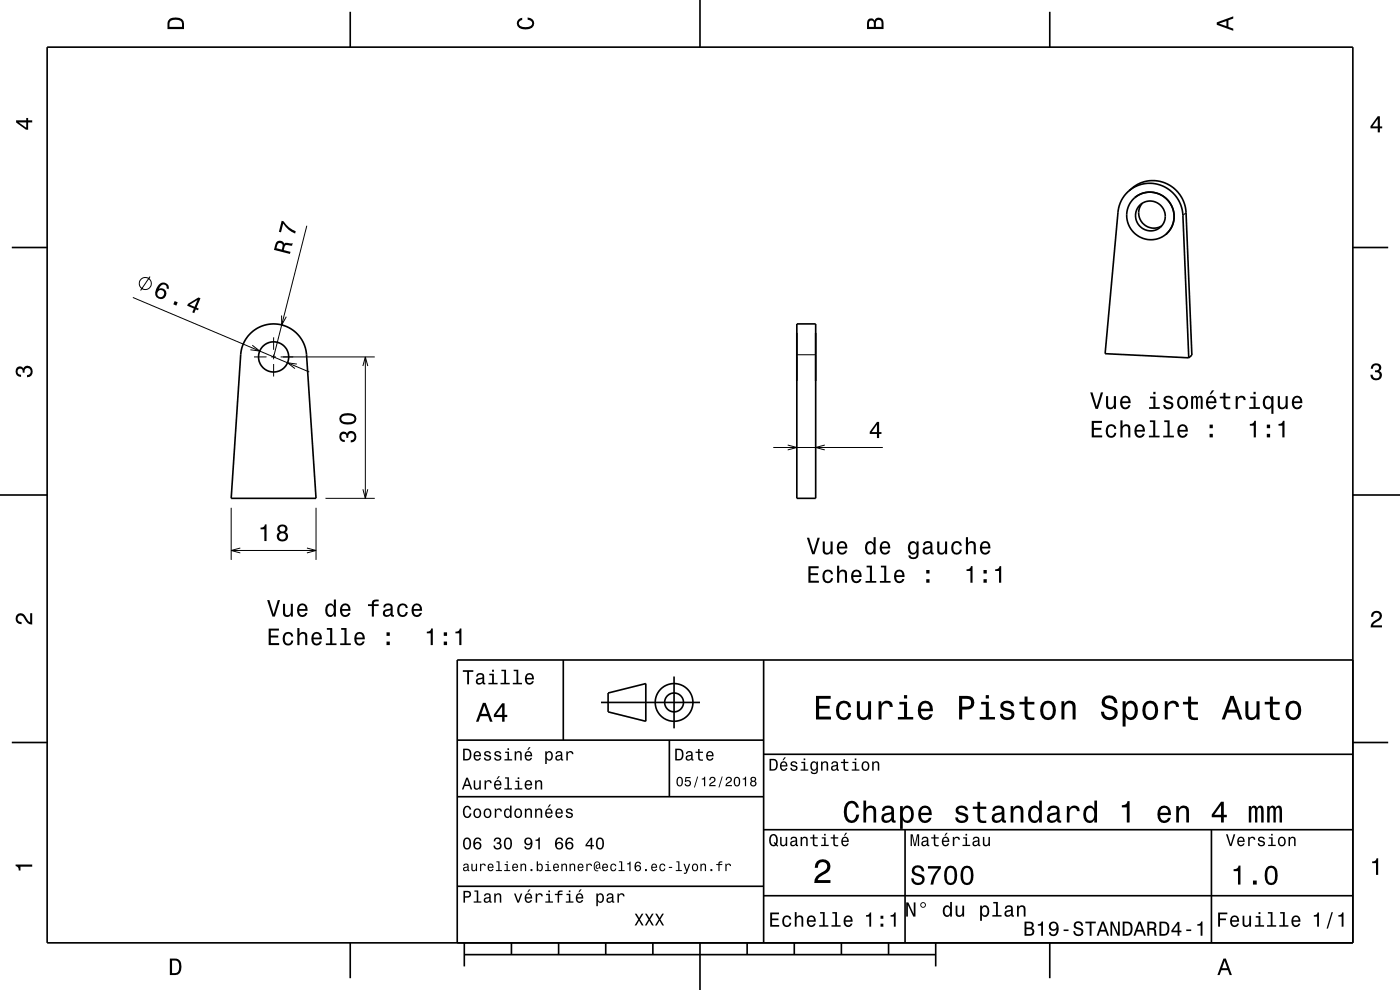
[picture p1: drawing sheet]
<svg xmlns="http://www.w3.org/2000/svg" width="297mm" height="210mm" viewBox="0 0 297 210" stroke-linecap="round" stroke-linejoin="round" font-family="sans-serif">
<g fill="none" stroke="#000" stroke-width=".21">
<path d="M31.8 58.7l-2 2.9M65.1 47.9l-7.1 27.8M251.6 45.1l-.7 .6M28.2 63.1l37.4 15.8M53.5 73.2l1.6 1.3-2-.3M53.9 75.7h2.6M57.5 75.7h1M58 71.6v2.6M58 75.2v1M58 77.2v2.7M59.5 75.7h20M59.7 66.9l.1 2 .9-1.7"/>
<path d="M63 77.2l-2-.2 1.6 1.2M77 77.6l.5-1.9 .5 1.9M77.5 75.7v30M169 75.3h4M164 94.9h23.3M167.1 94.4l1.9 .5-1.9 .5M175 94.4l-2 .5 2 .5M49 107.7v11.1M49 116.8h18M51 116.3l-2 .5 2 .5M65.1 116.3l1.9 .5-1.9 .5M67 107.7v11.1"/>
<path d="M69 105.7h10.5M77 103.8l.5 1.9 .5-1.9"/>
<circle cx="30.8" cy="60.1" r="1.28"/>
</g>
<g fill="none" stroke="#000" stroke-width=".35">
<path d="M10 10h277v190h-277zM74.3 2.5v7.5M148.5 0v10M222.7 2.5v7.5M2.5 52.5h7.5M239.5 40.5a7 7 0 0 1 7.3-1 7 7 0 0 1 4.1 6.2l1.3 30.2M239.5 40.5a6.7 6.7 0 0 0-2.3 4.5l-2.8 30 17.8 .9M239.5 40.5l.6-.6a7 7 0 0 1 7.4-.9 7 7 0 0 1 4.1 6.1l1.2 30.2-.6 .6M240.4 42.3a5 5 0 0 1 8.2 1.5 5 5 0 0 1-4.4 7.1 5.1 5.1 0 0 1-4.7-3.1 5.1 5.1 0 0 1 .9-5.5zM240.7 41.9h.1M242.3 43.1a3.2 3.2 0 0 0 0 4.2 3.2 3.2 0 0 0 4.1 .6M287 52.5h7.5"/>
<path d="M53.1 70.7a7 7 0 0 1 7.4-1.5 7 7 0 0 1 4.5 6.1l2 30.4h-18l2.1-30.4a7 7 0 0 1 2-4.6zM169 70.6h.1M169 68.7h4v37h-4zM173 70.6h.1M169 80.8h.1M173 80.8h.1M0 105h10M287 105h10M119.5 140v17M162 140v60M287 140h-190v60M2.5 157.5h7.5"/>
<path d="M97 157h65M127.5 149h21M129 147l8-2v8l-8-2zM142 157v12M143 143.5v11M287 157.5h7.5M97 169h65M162 176h125M162 160h125M192 176v24M257 176v24M97 188h65"/>
<path d="M162 190h125M74.3 200v7.5M98.5 202.5h100M98.5 200v5M108.5 200v2.5M118.5 200v2.5M128.5 200v2.5M138.5 200v2.5M148.5 200v10M158.5 200v2.5M168.5 200v2.5M178.5 200v2.5"/>
<path d="M188.5 200v2.5M198.5 200v5M222.7 200v7.5"/>
<circle cx="244" cy="45.8" r="3.2"/>
<circle cx="58" cy="75.7" r="3.2"/>
<circle cx="143" cy="149" r="2"/>
<circle cx="143" cy="149" r="4"/>
</g>
<g fill="#000">
<path d="M36 4a2.18 2.18 0 0 0-.5 2.2h3.5v-1.2a1.43 1.43 0 0 0-1.7-1.3zM36.3 4.4a2.15 2.15 0 0 1 2.2 .3l.1 1h-2.6v-1z" fill-rule="evenodd"/>
<path d="M109.9 4.2l.9-.4v.4a.7 .7 0 0 0-.7 .5 .7 .7 0 0 0 .3 .8 1.7 1.7 0 0 0 2.5-.5 .9 .9 0 0 0-1-.8v-.5a1.24 1.24 0 0 1 1.4 1.1 1.24 1.24 0 0 1-1 1.4 2.22 2.22 0 0 1-2.5-.7l-.2-.5z" fill-rule="evenodd"/>
<path d="M184.2 4.2l-.3 .7v1.3h3.5v-1.3a.98 .98 0 0 0-.7-1.1 .98 .98 0 0 0-1.2 .6 .84 .84 0 0 0-1.3-.2zM184.5 4.5a.54 .54 0 0 1 .6-.1 .54 .54 0 0 1 .3 .6v.7h-1zM185.9 4.4a.62 .62 0 0 1 .8-.1 .62 .62 0 0 1 .3 .6v.8h-1.2z" fill-rule="evenodd"/>
<path d="M258.1 4.7v.6l3.5 1.2v-.4l-1-.4v-1.4l1-.4v-.4zM258.6 5l1.6-.5v1z" fill-rule="evenodd"/>
<path d="M3.4 25.5v.5l2.1 1.5h.5v-1.5h.8v-.5h-.8v-.5h-.4v.5zM4 26h1.6v1.1z" fill-rule="evenodd"/>
<path d="M292.3 24.7l-1.6 2.1v.4h1.6v.9h.4v-.9h.5v-.4h-.5v-2.1zM292.3 25.2v1.6h-1.1z" fill-rule="evenodd"/>
<path d="M58.8 51.2l-.4 .7-.3 1.1 3.4 .9 .1-.5-1.4-.3a.85 .85 0 0 1 .8-1.1l1 .1 .1-.5-1.5-.1-.3 .2-.1-.2a1.02 1.02 0 0 0-1.4-.3zM59 51.6a.6 .6 0 0 1 .8 .1 .6 .6 0 0 1 .1 .7l-.1 .5-1.2-.2z" fill-rule="evenodd"/>
<path d="M59.8 46.8l.4 .1a5.3 5.3 0 0 0 2.5 2.2l-.1 .4a5.2 5.2 0 0 1-2.5-2.1l-.5 1.9-.4-.1z" fill-rule="evenodd"/>
<path d="M33.8 60.3l-.3 .3a1.75 1.75 0 0 0 .2 2.7 1.15 1.15 0 0 0 1.6-1 1.15 1.15 0 0 0-1.6-1 1.03 1.03 0 0 1 1.3-.9 .58 .58 0 0 1 .3 .8l.5 .1a1.15 1.15 0 0 0-.6-1.2 1.15 1.15 0 0 0-1.4 .2zM33.3 62.3a.75 .75 0 0 1 1.5 0 .75 .75 0 0 1-1.5 0zM37.1 63.9l-.3 .7 .6 .2 .3-.7zM39.9 64.4l-.2 .5 1.4 .6-.3 .7 .4 .2 .3-.8 .5 .2 .2-.4-.5-.1 .8-2-.4-.2zM40.3 64.6l1.6-1-.6 1.5z" fill-rule="evenodd"/>
<path d="M291.1 77.4a1.08 1.08 0 0 1 1.4-.2 1.08 1.08 0 0 1 .4 1.2l-.3 .3a1.06 1.06 0 0 1 .5 1.3 1.06 1.06 0 0 1-1.2 .7 1.1 1.1 0 0 1-1.2-1.2h.5a.71 .71 0 0 0 1 .8 .71 .71 0 0 0 .1-1.3h-.6v-.4a.61 .61 0 0 0 .8-.3 .61 .61 0 0 0-.2-.8 .61 .61 0 0 0-.9 .2l-.1 .5h-.5z" fill-rule="evenodd"/>
<path d="M3.6 78a.86 .86 0 0 1 1.4 .2 1.06 1.06 0 0 1 1.2-.6 1.06 1.06 0 0 1 .7 1.2 1.1 1.1 0 0 1-1.2 1.2v-.4a.71 .71 0 0 0 .8-1 .71 .71 0 0 0-1.3-.1v.6h-.4a.61 .61 0 0 0-.3-.8 .61 .61 0 0 0-.8 .2 .61 .61 0 0 0 .2 .8l.6 .2v.4a1.15 1.15 0 0 1-1.2-.6 1.15 1.15 0 0 1 .3-1.3z" fill-rule="evenodd"/>
<path d="M72.2 91.8a1.17 1.17 0 0 0-.1 1.3 1.17 1.17 0 0 0 1 .7v-.5a.62 .62 0 0 1-.7-.3 .62 .62 0 0 1 .2-.8 .62 .62 0 0 1 .9 .2v.5h.4a.72 .72 0 0 1 .4-1 .72 .72 0 0 1 .9 .5 .72 .72 0 0 1-.5 .9l-.3 .1v.4a1.18 1.18 0 0 0 1.2-1.5 1.18 1.18 0 0 0-1.8-.6l-.2 .3a.86 .86 0 0 0-1.4-.2zM72.4 87.9a1.13 1.13 0 0 0-.4 1.3 1.13 1.13 0 0 0 1 .8 2.28 2.28 0 0 0 2.5-.6 1.14 1.14 0 0 0-.9-1.7 2.89 2.89 0 0 0-2.2 .2zM72.5 88.5a2.37 2.37 0 0 1 2.6 0v.7a2.38 2.38 0 0 1-2.6 0z" fill-rule="evenodd"/>
<path d="M186 89.5l-1.5 2.1v.5h1.5v.8h.5v-.8h.5v-.4h-.5v-2.2zM186 90.1v1.6h-1.1z" fill-rule="evenodd"/>
<path d="M231.6 89.3v3.5h2.2v-.4h-1.7v-1.2h1.5v-.4h-1.5v-1.1h1.7v-.4zM234.9 90.4a1.53 1.53 0 0 0 .8 2.5 1.05 1.05 0 0 0 1.1-1.1h-.4a.67 .67 0 0 1-.6 .7 .67 .67 0 0 1-.7-.6 1.12 1.12 0 0 1 .6-1.5 .6 .6 0 0 1 .7 .6h.4a1.09 1.09 0 0 0-.7-1 1.09 1.09 0 0 0-1.2 .4zM237.7 89.2v3.6h.4v-1.6a.63 .63 0 0 1 .6-.8 .63 .63 0 0 1 .6 .7v1.7h.5v-1.8a.88 .88 0 0 0-.6-1 .88 .88 0 0 0-1.1 .5v-1.3zM241 90.4a1.54 1.54 0 0 0 .8 2.5 1.05 1.05 0 0 0 1-.9h-.4l-.2 .4-.4 .1a.75 .75 0 0 1-.7-.9h1.8a1.16 1.16 0 0 0-.5-1.4 1.16 1.16 0 0 0-1.4 .2zM241.3 90.6a.66 .66 0 0 1 .8-.2 .66 .66 0 0 1 .3 .8h-1.3zM243.9 89.2v.3h.7v2.9h-.9v.4h2.3v-.4h-.9v-3.2zM247 89.2v.3h.7v2.9h-.9v.4h2.2v-.4h-.9v-3.2zM250.1 90.4a1.54 1.54 0 0 0 .8 2.5 1.06 1.06 0 0 0 1.1-.9h-.5l-.2 .4-.4 .1a.75 .75 0 0 1-.7-.9h1.8a1.16 1.16 0 0 0-.5-1.4 1.16 1.16 0 0 0-1.4 .2zM250.4 90.6a.66 .66 0 0 1 .8-.2 .66 .66 0 0 1 .3 .8h-1.3zM256.6 92v.8h.7v-.8zM256.6 90.1v.7h.7v-.7z" fill-rule="evenodd"/>
<path d="M231.3 83.2l1.1 3.5h.5l1.1-3.5h-.5l-.8 3-.9-3zM234.6 84v1.8a.89 .89 0 0 0 .7 1 .89 .89 0 0 0 1-.5v.4h.4v-2.7h-.4v1.6a.65 .65 0 0 1-.4 .8 .65 .65 0 0 1-.8-.3v-2.1zM237.9 84.3a1.54 1.54 0 0 0 .8 2.5 1.06 1.06 0 0 0 1.1-.8h-.4l-.3 .3-.3 .1a.76 .76 0 0 1-.7-.9h1.8a1.17 1.17 0 0 0-.5-1.4 1.17 1.17 0 0 0-1.5 .2zM238.3 84.5a.66 .66 0 0 1 .8-.1 .66 .66 0 0 1 .3 .7h-1.3zM244 84.1v.4h.7v1.9h-.9v.3h2.2v-.3h-.9v-2.3zM244.7 83.1v.5h.4v-.5zM247.1 84.2a.75 .75 0 0 0-.2 .8 .75 .75 0 0 0 .7 .5l.9 .3a.63 .63 0 0 1-.6 .7 .63 .63 0 0 1-.7-.6h-.4a1.07 1.07 0 0 0 1.2 .9 1.07 1.07 0 0 0 .9-1.2l-.4-.3-1.1-.4a.54 .54 0 0 1 .4-.6 .54 .54 0 0 1 .6 .5h.5a1.03 1.03 0 0 0-.7-.9 1.03 1.03 0 0 0-1.1 .3zM250 84.3a1.53 1.53 0 0 0 .9 2.5 1.48 1.48 0 0 0 1.2-1.4 1.48 1.48 0 0 0-1.2-1.5l-.5 .1zM250.3 84.6a.67 .67 0 0 1 .8-.2 .67 .67 0 0 1 .4 .5 1.11 1.11 0 0 1-.6 1.5 1.17 1.17 0 0 1-.6-1.8zM252.7 84v2.7h.4v-2l.2-.4h.3l.1 .3v2.1h.4v-2l.4-.4 .2 .1v.4v1.9h.4v-1.8a.69 .69 0 0 0-.5-1l-.5 .4-.2-.3-.3-.1-.5 .4v-.3zM257.1 82.8l-.5 .9h.3l.7-.9zM256.1 84.3a1.54 1.54 0 0 0 .8 2.5 1.05 1.05 0 0 0 1.1-.8h-.4l-.2 .3-.4 .1a.75 .75 0 0 1-.7-.9h1.8a1.16 1.16 0 0 0-.5-1.4 1.16 1.16 0 0 0-1.5 .2zM256.5 84.5a.66 .66 0 0 1 .8-.1 .66 .66 0 0 1 .3 .7h-1.3zM259.5 83.3v.8h-.7v.4h.7l.1 1.8a1.04 1.04 0 0 0 1.4 .5v-.4a.68 .68 0 0 1-1-.3v-1.6h1v-.4h-1v-.8zM262.1 84v2.7h.5v-1.5a.67 .67 0 0 1 .3-.8 .67 .67 0 0 1 .9 .2v.3h.5a.89 .89 0 0 0-.7-.9 .89 .89 0 0 0-1.1 .5v-.5zM265.2 84.1v.4h.7v1.9h-.9v.3h2.3v-.3h-.9v-2.3zM265.9 83.1v.5h.5v-.5zM268.2 84.3a1.57 1.57 0 0 0 .7 2.5l.5-.1 .3-.4v1.5h.5v-3.8h-.5v.4l-.1-.2a.87 .87 0 0 0-1.4 .1zM268.5 84.6a.62 .62 0 0 1 .7-.2 .62 .62 0 0 1 .5 .5 1.11 1.11 0 0 1-.7 1.5 1.19 1.19 0 0 1-.5-1.8zM271.1 84v1.8a.89 .89 0 0 0 .6 1 .89 .89 0 0 0 1.1-.5v.4h.4v-2.7h-.5v1.6a.65 .65 0 0 1-.4 .8 .65 .65 0 0 1-.8-.3v-2.1zM274.4 84.3a1.54 1.54 0 0 0 .7 2.5 1.06 1.06 0 0 0 1.1-.8h-.4l-.2 .3-.4 .1a.75 .75 0 0 1-.7-.9h1.8a1.17 1.17 0 0 0-.5-1.4 1.17 1.17 0 0 0-1.4 .2zM274.7 84.5a.66 .66 0 0 1 .8-.1 .66 .66 0 0 1 .3 .7h-1.3z" fill-rule="evenodd"/>
<path d="M265.1 89.9v.4h.9v2.5h.4v-3.5h-.3a.77 .77 0 0 1-1 .6zM268.7 92v.8h.7v-.8zM268.7 90.1v.7h.7v-.7zM271.2 89.9v.4h.8v2.5h.5v-3.5h-.3a.77 .77 0 0 1-1 .6z" fill-rule="evenodd"/>
<path d="M55.3 111.9v.4h.8v2.5h.4v-3.6h-.3a.77 .77 0 0 1-.9 .7zM59.1 111.5a.83 .83 0 0 0 .2 1.4 1.11 1.11 0 0 0-.4 1.5 1.11 1.11 0 0 0 1.5 .4 1.03 1.03 0 0 0 .7-.9 1.03 1.03 0 0 0-.6-1 .89 .89 0 0 0 .4-1.1 .89 .89 0 0 0-1-.6zM59.2 113.8a.71 .71 0 0 1 1.4 0 .71 .71 0 0 1-1.4 0zM59.3 112.2a.6 .6 0 0 1 1.2 0 .6 .6 0 0 1-1.2 0z" fill-rule="evenodd"/>
<path d="M171.2 114.1l1.1 3.5h.5l1.1-3.5h-.5l-.8 2.9-.9-2.9zM174.5 114.9v1.7a.89 .89 0 0 0 .6 1 .89 .89 0 0 0 1.1-.4v.4h.4v-2.7h-.4v1.5a.65 .65 0 0 1-.4 .8 .65 .65 0 0 1-.8-.3v-2zM177.8 115.1a1.54 1.54 0 0 0 .8 2.6 1.07 1.07 0 0 0 1.1-.9h-.4l-.3 .3-.3 .2a.76 .76 0 0 1-.7-1h1.8a1.17 1.17 0 0 0-.5-1.3 1.17 1.17 0 0 0-1.5 .1zM178.2 115.4a.66 .66 0 0 1 .8-.2 .66 .66 0 0 1 .3 .8h-1.3zM183.8 115.1a1.58 1.58 0 0 0 .7 2.6l.5-.2 .3-.3v.4h.5v-3.7h-.5v1.4a.9 .9 0 0 0-1.5-.2zM184.1 115.4a.62 .62 0 0 1 .7-.2 .62 .62 0 0 1 .5 .6 1.12 1.12 0 0 1-.7 1.5 1.19 1.19 0 0 1-.5-1.9zM186.9 115.1a1.54 1.54 0 0 0 .8 2.6 1.07 1.07 0 0 0 1.1-.9h-.4l-.2 .3-.4 .2a.76 .76 0 0 1-.7-1h1.8a1.16 1.16 0 0 0-.5-1.3 1.16 1.16 0 0 0-1.5 .1zM187.3 115.4a.66 .66 0 0 1 .8-.2 .66 .66 0 0 1 .3 .8h-1.3zM192.9 115.1a1.58 1.58 0 0 0 .8 2.6l.4-.2 .4-.3a.73 .73 0 0 1-.4 1 .73 .73 0 0 1-1-.4h-.4a1.1 1.1 0 0 0 1.3 .9 1.1 1.1 0 0 0 .9-1.3v-2.5h-.4v.4l-.4-.4a.9 .9 0 0 0-1.2 .2zM193.2 115.4a.63 .63 0 0 1 .7-.2 .63 .63 0 0 1 .5 .6 1.11 1.11 0 0 1-.7 1.5 1.2 1.2 0 0 1-.5-1.9zM196.1 115l-.3 .6h.4a.55 .55 0 0 1 .7-.5 .55 .55 0 0 1 .4 .8h-.2a1 1 0 0 0-1.1 .3 1 1 0 0 0-.2 1 .93 .93 0 0 0 1.6 0l.1 .3 .6 .1v-.4h-.3v-.2v-1.4a1.02 1.02 0 0 0-.7-.8 1.02 1.02 0 0 0-1 .2zM196.3 116.5l1.1-.3a.77 .77 0 0 1-.2 .9 .77 .77 0 0 1-.9 .1l-.1-.4zM198.8 114.9v1.7a.89 .89 0 0 0 .6 1 .89 .89 0 0 0 1.1-.4v.4h.4v-2.7h-.4v1.5a.65 .65 0 0 1-.4 .8 .65 .65 0 0 1-.8-.3v-2zM202.1 115.1a1.53 1.53 0 0 0 .8 2.6 1.07 1.07 0 0 0 1.1-1.1h-.4a.67 .67 0 0 1-.6 .7 .67 .67 0 0 1-.7-.6 1.11 1.11 0 0 1 .7-1.5 .59 .59 0 0 1 .6 .6h.4a1.09 1.09 0 0 0-.7-1 1.09 1.09 0 0 0-1.2 .3zM204.9 113.9v3.7h.5v-1.6a.63 .63 0 0 1 .5-.8 .63 .63 0 0 1 .7 .7v1.7h.4v-1.8a.88 .88 0 0 0-.6-1 .88 .88 0 0 0-1 .5v-1.4zM208.2 115.1a1.54 1.54 0 0 0 .8 2.6 1.07 1.07 0 0 0 1.1-.9h-.5l-.2 .3-.4 .2a.76 .76 0 0 1-.7-1h1.8a1.17 1.17 0 0 0-.5-1.3 1.17 1.17 0 0 0-1.4 .1zM208.5 115.4a.66 .66 0 0 1 .8-.2 .66 .66 0 0 1 .4 .8h-1.4z" fill-rule="evenodd"/>
<path d="M3.6 130.4a1.22 1.22 0 0 1 2 .7l.4 .6 .4 .3v-1.9h.4v2.4a1.8 1.8 0 0 1-1.7-1.4 .71 .71 0 0 0-.9-.5 .71 .71 0 0 0-.5 .8 .71 .71 0 0 0 .9 .5v.5a1.18 1.18 0 0 1-1.2-.7 1.18 1.18 0 0 1 .2-1.3z" fill-rule="evenodd"/>
<path d="M57 133.3v3.5h2.2v-.4h-1.7v-1.2h1.5v-.4h-1.5v-1h1.7v-.5zM60.3 134.4a1.53 1.53 0 0 0 .8 2.5 1.06 1.06 0 0 0 1.1-1h-.4a.67 .67 0 0 1-.6 .6 .67 .67 0 0 1-.7-.6 1.12 1.12 0 0 1 .6-1.5 .59 .59 0 0 1 .7 .6h.4a1.09 1.09 0 0 0-.7-.9 1.09 1.09 0 0 0-1.2 .3zM63.1 133.2v3.6h.4v-1.5a.63 .63 0 0 1 .4-.8 .63 .63 0 0 1 .8 .3v2h.5v-1.7a.88 .88 0 0 0-.6-1 .88 .88 0 0 0-1.1 .4v-1.3zM66.4 134.4a1.55 1.55 0 0 0 .7 2.5 1.07 1.07 0 0 0 1.1-.8h-.4l-.2 .3-.4 .1a.76 .76 0 0 1-.7-.9h1.8a1.17 1.17 0 0 0-.5-1.4 1.17 1.17 0 0 0-1.4 .2zM66.7 134.6a.66 .66 0 0 1 .8-.1 .66 .66 0 0 1 .3 .7h-1.3zM69.3 133.2v.4h.7v2.9h-.9v.3h2.3v-.3h-.9v-3.3zM72.4 133.2v.4h.7v2.9h-.9v.3h2.2v-.3h-.9v-3.3zM75.5 134.4a1.55 1.55 0 0 0 .8 2.5 1.07 1.07 0 0 0 1-.8h-.4l-.2 .3-.4 .1a.76 .76 0 0 1-.7-.9h1.8a1.17 1.17 0 0 0-.5-1.4 1.17 1.17 0 0 0-1.4 .2zM75.8 134.6a.66 .66 0 0 1 .8-.1 .66 .66 0 0 1 .3 .7h-1.3zM82 136.1v.7h.7v-.7zM82 134.1v.8h.7v-.8z" fill-rule="evenodd"/>
<path d="M56.7 127.3l1.1 3.5h.5l1.1-3.5h-.5l-.8 3-.9-3zM60 128.1v1.8a.89 .89 0 0 0 .6 .9 .89 .89 0 0 0 1.1-.4v.4h.4v-2.7h-.4v1.5a.65 .65 0 0 1-.4 .8 .65 .65 0 0 1-.8-.3v-2zM63.3 128.4a1.54 1.54 0 0 0 .8 2.5 1.06 1.06 0 0 0 1.1-.9h-.4l-.3 .4-.3 .1a.76 .76 0 0 1-.7-.9h1.7a1.16 1.16 0 0 0-.4-1.4 1.16 1.16 0 0 0-1.5 .2zM63.7 128.6a.66 .66 0 0 1 .8-.1 .66 .66 0 0 1 .3 .7h-1.3zM69.3 128.4a1.57 1.57 0 0 0 .7 2.5l.5-.1 .3-.4v.4h.5v-3.6h-.5v1.3a.89 .89 0 0 0-1.5-.1zM69.6 128.7a.62 .62 0 0 1 .7-.3 .62 .62 0 0 1 .5 .6 1.12 1.12 0 0 1-.7 1.5 1.19 1.19 0 0 1-.5-1.8zM72.4 128.4a1.54 1.54 0 0 0 .8 2.5 1.05 1.05 0 0 0 1.1-.9h-.4l-.3 .4-.3 .1a.76 .76 0 0 1-.7-.9h1.8a1.16 1.16 0 0 0-.5-1.4 1.16 1.16 0 0 0-1.5 .2zM72.8 128.6a.66 .66 0 0 1 .8-.1 .66 .66 0 0 1 .3 .7h-1.3zM78.1 128.2v.4h.8v2.2h.4v-2.2h1v-.4h-1l.1-.4 .3-.2h.6v-.4a1.04 1.04 0 0 0-1.4 .7v.3zM81.6 128.2l-.3 .7h.4a.55 .55 0 0 1 .7-.6 .55 .55 0 0 1 .4 .8l-.2 .1a1 1 0 0 0-1.1 .2 1 1 0 0 0-.2 1 .94 .94 0 0 0 1.6 0l.1 .3 .6 .1v-.3l-.3-.1v-1.6a1.02 1.02 0 0 0-.7-.8 1.02 1.02 0 0 0-1 .2zM81.8 129.7l1.1-.3a.77 .77 0 0 1-.2 .9 .77 .77 0 0 1-.9 .1l-.1-.4zM84.6 128.4a1.52 1.52 0 0 0 .8 2.5 1.05 1.05 0 0 0 1.1-1.1h-.4a.67 .67 0 0 1-.6 .7 .67 .67 0 0 1-.7-.6 1.12 1.12 0 0 1 .6-1.5 .59 .59 0 0 1 .7 .6h.4a1.09 1.09 0 0 0-.8-1 1.09 1.09 0 0 0-1.1 .4zM87.6 128.4a1.54 1.54 0 0 0 .8 2.5 1.05 1.05 0 0 0 1.1-.9h-.4l-.3 .4-.3 .1a.76 .76 0 0 1-.7-.9h1.7a1.16 1.16 0 0 0-.5-1.4 1.16 1.16 0 0 0-1.4 .2zM88 128.6a.66 .66 0 0 1 .7-.1 .66 .66 0 0 1 .4 .7h-1.3z" fill-rule="evenodd"/>
<path d="M90.5 134v.3h.9v2.5h.4v-3.5h-.3a.78 .78 0 0 1-1 .7zM94.1 136.1v.7h.7v-.7zM94.1 134.1v.8h.7v-.8zM96.6 134v.3h.8v2.5h.5v-3.5h-.3a.77 .77 0 0 1-1 .7z" fill-rule="evenodd"/>
<path d="M171.5 120.1v3.5h2.2v-.4h-1.7v-1.2h1.5v-.4h-1.5v-1.1h1.7v-.4zM174.8 121.2a1.53 1.53 0 0 0 .8 2.5 1.06 1.06 0 0 0 1.1-1.1h-.4a.67 .67 0 0 1-.6 .7 .67 .67 0 0 1-.7-.6 1.11 1.11 0 0 1 .6-1.5 .59 .59 0 0 1 .7 .6h.4a1.09 1.09 0 0 0-.7-1 1.09 1.09 0 0 0-1.2 .4zM177.6 120v3.6h.4v-1.5a.63 .63 0 0 1 .6-.9 .63 .63 0 0 1 .6 .7v1.7h.5v-1.8a.88 .88 0 0 0-.6-.9 .88 .88 0 0 0-1.1 .4v-1.3zM180.9 121.2a1.54 1.54 0 0 0 .8 2.5 1.06 1.06 0 0 0 1-.9h-.4l-.2 .4-.4 .1a.76 .76 0 0 1-.7-.9h1.8a1.16 1.16 0 0 0-.5-1.4 1.16 1.16 0 0 0-1.4 .2zM181.2 121.4a.66 .66 0 0 1 .8-.1 .66 .66 0 0 1 .3 .7h-1.3zM183.8 120v.4h.7v2.8h-.9v.4h2.3v-.4h-.9v-3.2zM186.9 120v.4h.7v2.8h-.9v.4h2.2v-.4h-.9v-3.2zM190 121.2a1.55 1.55 0 0 0 .8 2.5 1.07 1.07 0 0 0 1-.9h-.4l-.2 .4-.4 .1a.76 .76 0 0 1-.7-.9h1.8a1.17 1.17 0 0 0-.5-1.4 1.17 1.17 0 0 0-1.4 .2zM190.3 121.4a.66 .66 0 0 1 .8-.1 .66 .66 0 0 1 .3 .7h-1.3zM196.5 122.9v.7h.7v-.7zM196.5 120.9v.8h.7v-.8z" fill-rule="evenodd"/>
<path d="M205 120.8v.3h.9v2.5h.4v-3.5h-.3a.77 .77 0 0 1-1 .7zM208.6 122.9v.7h.7v-.7zM208.6 120.9v.8h.7v-.8zM211.1 120.8v.3h.8v2.5h.5v-3.5h-.3a.77 .77 0 0 1-1 .7z" fill-rule="evenodd"/>
<path d="M291.2 129.9a1.18 1.18 0 0 1 1.9 .3 1.18 1.18 0 0 1-1 1.7l-.5 .3-.3 .5h1.9v.4h-2.4a1.8 1.8 0 0 1 1.4-1.8 .71 .71 0 0 0 .5-.8 .71 .71 0 0 0-.9-.5 .71 .71 0 0 0-.5 .8h-.4z" fill-rule="evenodd"/>
<path d="M98.2 158.8v2.5h.9a1.37 1.37 0 0 0 .7-2.2 1.56 1.56 0 0 0-1.6-.3zM98.6 159.1a.98 .98 0 0 1 1.1 .7 .98 .98 0 0 1-.6 1.2h-.5zM100.7 159.6a1.04 1.04 0 0 0-.2 1.2 1.04 1.04 0 0 0 1 .5l.5-.5h-.3l-.4 .3a.54 .54 0 0 1-.5-.7h1.3a.83 .83 0 0 0-.4-.9 .83 .83 0 0 0-1 .1zM100.9 159.7l.2-.1a.47 .47 0 0 1 .5 .1 .47 .47 0 0 1 .1 .5h-.9zM102.9 159.5l-.2 .1a.69 .69 0 0 0 .9 .9l.2 .1a.43 .43 0 0 1-.4 .5 .43 .43 0 0 1-.4-.4h-.3a.74 .74 0 0 0 .9 .7 .74 .74 0 0 0 .5-1l-1-.4a.38 .38 0 0 1 .3-.5 .38 .38 0 0 1 .4 .4h.3a.78 .78 0 0 0-1.2-.4zM105.1 159.5l-.2 .1a.69 .69 0 0 0 .9 .9l.2 .1a.43 .43 0 0 1-.4 .5 .43 .43 0 0 1-.5-.4h-.3a.74 .74 0 0 0 .9 .7 .74 .74 0 0 0 .5-1l-.9-.4a.38 .38 0 0 1 .3-.5 .38 .38 0 0 1 .4 .4h.3a.77 .77 0 0 0-1.2-.4zM107.2 159.4v.3h.5v1.3h-.7v.3h1.6v-.3h-.6v-1.6zM107.7 158.7v.4h.3v-.4zM109.2 159.4v1.9h.3v-1.1a.45 .45 0 0 1 .4-.6 .45 .45 0 0 1 .5 .5v1.2h.3v-1.3a.63 .63 0 0 0-.5-.7 .63 .63 0 0 0-.7 .4v-.3zM112.2 158.5l-.4 .6h.3l.5-.6zM111.5 159.6a1.04 1.04 0 0 0-.2 1.2 1.04 1.04 0 0 0 1.1 .5l.5-.5h-.3l-.5 .3a.54 .54 0 0 1-.5-.7h1.3a.83 .83 0 0 0-.4-.9 .83 .83 0 0 0-1 .1zM111.8 159.7l.1-.1a.48 .48 0 0 1 .5 .1 .48 .48 0 0 1 .2 .5h-1zM115.7 159.4v2.7h.3v-1.1a.66 .66 0 0 0 .7 .4 .66 .66 0 0 0 .5-.6 .91 .91 0 0 0 0-1.1 .91 .91 0 0 0-1-.3l-.2 .3v-.3zM116.1 159.8a.45 .45 0 0 1 .5-.2 .45 .45 0 0 1 .3 .4 .65 .65 0 0 1 .1 .8 .65 .65 0 0 1-.7 .2 .98 .98 0 0 1-.2-1.2zM118.1 159.5l-.2 .4h.3a.39 .39 0 0 1 .4-.3 .39 .39 0 0 1 .3 .5h-.1a.65 .65 0 0 0-1 .4 .65 .65 0 0 0 .6 .9l.6-.3 .1 .2h.4v-.2l-.2-.1v-1.1a.72 .72 0 0 0-.5-.6 .72 .72 0 0 0-.7 .2zM118.2 160.6l.8-.3a.55 .55 0 0 1-.2 .7 .55 .55 0 0 1-.6 0zM120.1 159.4v1.9h.4v-1.1a.47 .47 0 0 1 .2-.6 .47 .47 0 0 1 .6 .2v.2h.4a.64 .64 0 0 0-.5-.7 .64 .64 0 0 0-.8 .4v-.3z" fill-rule="evenodd"/>
<path d="M98.2 142.2v.3h.9v2.7h.4v-2.7h.9v-.3zM101.3 143l-.3 .5h.4a.47 .47 0 0 1 .5-.4 .47 .47 0 0 1 .4 .6l-.2 .1a.84 .84 0 0 0-1 .2 .84 .84 0 0 0 0 1.1 .9 .9 0 0 0 1.3-.2l.1 .2 .5 .1v-.3l-.3-.1v-1.3a.87 .87 0 0 0-1.4-.5zM101.4 144.3l.9-.3a.66 .66 0 0 1-.1 .7 .66 .66 0 0 1-.8 .1zM103.8 142.9v.3h.6v1.6h-.8v.4h2v-.4h-.8v-1.9zM104.4 142.1v.4h.4v-.4zM106.4 142.1v.3h.6v2.4h-.8v.4h1.9v-.4h-.7v-2.7zM109 142.1v.3h.6v2.4h-.8v.4h1.9v-.4h-.7v-2.7zM111.6 143.1a1.32 1.32 0 0 0 .7 2.1 .9 .9 0 0 0 .9-.7h-.3l-.2 .3-.4 .1a.65 .65 0 0 1-.6-.8h1.6a1 1 0 0 0-.4-1.2 1 1 0 0 0-1.3 .2zM111.9 143.3a.57 .57 0 0 1 .7-.1 .57 .57 0 0 1 .3 .6h-1.2z" fill-rule="evenodd"/>
<path d="M102.4 149.1l-1.4 4h.5l.4-1.2h1.6l.4 1.2h.6l-1.5-4zM102.7 149.7l.7 1.7h-1.3zM106.5 149.2l-1.7 2.4v.5h1.7v1h.5v-1h.6v-.5h-.6v-2.4zM106.5 149.9v1.7h-1.3z" fill-rule="evenodd"/>
<path d="M143.2 158.8v2.5h.9a1.37 1.37 0 0 0 .7-2.2 1.56 1.56 0 0 0-1.6-.3zM143.6 159.1a.98 .98 0 0 1 1.1 .7 .98 .98 0 0 1-.6 1.2h-.5zM145.7 159.5l-.2 .4h.3a.39 .39 0 0 1 .5-.3 .39 .39 0 0 1 .3 .5h-.2a.65 .65 0 0 0-.9 .4 .65 .65 0 0 0 .5 .9l.7-.3v.2h.4v-.2l-.1-.1-.1-1.1a.73 .73 0 0 0-.4-.6 .73 .73 0 0 0-.8 .2zM145.8 160.6l.8-.3a.55 .55 0 0 1-.1 .7 .55 .55 0 0 1-.7 0zM148.1 158.9v.5h-.5v.3h.5v1.3a.75 .75 0 0 0 1 .4v-.3a.48 .48 0 0 1-.7-.3v-1.1h.7v-.3h-.7v-.5zM150 159.6a1.04 1.04 0 0 0-.2 1.2 1.04 1.04 0 0 0 1.1 .5l.5-.5h-.4l-.4 .3a.54 .54 0 0 1-.5-.7h1.3a.83 .83 0 0 0-.4-.9 .83 .83 0 0 0-1 .1zM150.3 159.7l.1-.1a.48 .48 0 0 1 .5 .1 .48 .48 0 0 1 .2 .5h-1z" fill-rule="evenodd"/>
<path d="M173.1 147.6v5h3.2v-.6h-2.5v-1.7h2.2v-.6h-2.2v-1.5h2.4v-.6zM177.8 149.2a2.59 2.59 0 0 0 .5 3.4 1.58 1.58 0 0 0 2.3-1.4h-.6a.95 .95 0 0 1-.9 1 .95 .95 0 0 1-1-.9 1.59 1.59 0 0 1 .9-2.1 .85 .85 0 0 1 .9 .8h.7a1.56 1.56 0 0 0-1.1-1.3 1.56 1.56 0 0 0-1.7 .5zM181.8 148.8v2.5a1.27 1.27 0 0 0 .9 1.4 1.27 1.27 0 0 0 1.5-.7v.6h.6v-3.8h-.6v2.2a.92 .92 0 0 1-.6 1.1 .92 .92 0 0 1-1.2-.4v-2.9zM186.4 148.8v3.8h.6v-2.2a.95 .95 0 0 1 .5-1.1 .95 .95 0 0 1 1.2 .3l.1 .4h.6a1.28 1.28 0 0 0-1-1.4 1.28 1.28 0 0 0-1.4 .8v-.6zM190.8 148.9v.5h1v2.7h-1.3v.5h3.2v-.5h-1.3v-3.2zM191.8 147.4v.8h.6v-.8zM195.1 149.2a2.62 2.62 0 0 0 .5 3.4 1.57 1.57 0 0 0 2.2-1.1h-.6l-.3 .5-.5 .2a1.08 1.08 0 0 1-1-1.3h2.5a1.66 1.66 0 0 0-.7-2 1.66 1.66 0 0 0-2.1 .3zM195.6 149.5a.94 .94 0 0 1 1.2-.2 .94 .94 0 0 1 .5 1h-1.9zM203.5 147.6v5h.6v-2.1h.8a1.47 1.47 0 0 0 1.8-1.2 1.47 1.47 0 0 0-1.5-1.7zM204.1 148.2a1.6 1.6 0 0 1 1.8 .5 .86 .86 0 0 1 0 .9 .86 .86 0 0 1-.9 .3h-.9zM208.1 148.9v.5h1v2.7h-1.3v.5h3.3v-.5h-1.3v-3.2zM209.1 147.4v.8h.7v-.8zM212.6 148.9a1.08 1.08 0 0 0-.3 1.2 1.08 1.08 0 0 0 1 .7l1.1 .4a.57 .57 0 0 1 .2 .6 .57 .57 0 0 1-.5 .4 .96 .96 0 0 1-1.4-.8h-.6a1.6 1.6 0 0 0 1.3 1.4 1.6 1.6 0 0 0 1.7-.8 1.13 1.13 0 0 0-1-1.6l-1.1-.3-.2-.4a.87 .87 0 0 1 .9-.5 .87 .87 0 0 1 .8 .6h.6a1.4 1.4 0 0 0-2.1-1.1zM217.4 147.8v1.1h-1.1v.5h1.1v2.6l.2 .4 .4 .3h1.4v-.5a.97 .97 0 0 1-1.4-.5v-2.3h1.4v-.5h-1.4v-1.1zM221.1 149.2a2.56 2.56 0 0 0 .5 3.4 1.72 1.72 0 0 0 1.8-.2 1.72 1.72 0 0 0 .6-1.7 1.7 1.7 0 0 0-.9-1.9 1.7 1.7 0 0 0-2 .4zM221.6 149.6a.96 .96 0 0 1 1-.4 .96 .96 0 0 1 .7 .8 1.59 1.59 0 0 1-1 2.2 1.19 1.19 0 0 1-1-1.5zM225.2 148.8v3.8h.6v-2.2a.97 .97 0 0 1 .5-1.1 .97 .97 0 0 1 1.1 .2l.1 .7v2.4h.7v-2.5a1.27 1.27 0 0 0-.9-1.4 1.27 1.27 0 0 0-1.5 .6v-.5zM234.1 147.9a1.38 1.38 0 0 0-.3 1.5 1.38 1.38 0 0 0 1.3 .9 1.25 1.25 0 0 1 1.4 .9 1.15 1.15 0 0 1-1.3 .9 1.15 1.15 0 0 1-1-1.1h-.7a1.8 1.8 0 0 0 1.7 1.8 1.8 1.8 0 0 0 1.9-1.6 1.46 1.46 0 0 0-1.5-1.4l-.6-.2a.83 .83 0 0 1-.5-1.1 .83 .83 0 0 1 1.2-.3l.5 .5 .1 .4h.7a1.67 1.67 0 0 0-1-1.6 1.67 1.67 0 0 0-1.9 .4zM238.2 148.8v5.3h.6v-2.1a1.32 1.32 0 0 0 1.4 .7 1.32 1.32 0 0 0 1.1-1.1 2.43 2.43 0 0 0-.8-2.8 1.21 1.21 0 0 0-1.7 .5v-.5zM239.1 149.6a.9 .9 0 0 1 .9-.4 .9 .9 0 0 1 .7 .8 1.61 1.61 0 0 1-.9 2.2 1.18 1.18 0 0 1-1-1.5zM242.8 149.2a2.56 2.56 0 0 0 .5 3.4 1.72 1.72 0 0 0 1.8-.2 1.72 1.72 0 0 0 .6-1.7 1.7 1.7 0 0 0-.9-1.9 1.7 1.7 0 0 0-2 .4zM243.3 149.6a.96 .96 0 0 1 1-.4 .96 .96 0 0 1 .7 .8 1.59 1.59 0 0 1-1 2.2 1.19 1.19 0 0 1-1-1.5zM247.1 148.8v3.8h.6v-2.2a.95 .95 0 0 1 .5-1.1 .95 .95 0 0 1 1.2 .3l.1 .4h.6a1.28 1.28 0 0 0-1-1.4 1.28 1.28 0 0 0-1.4 .8v-.6zM252 147.8v1.1h-1v.5h1l.1 2.6 .2 .4 .4 .3h1.4v-.5a.97 .97 0 0 1-1.4-.5v-2.3h1.4v-.5h-1.4v-1.1zM261 147.6l-1.8 5h.6l.6-1.4h2l.5 1.4h.7l-1.9-5zM261.4 148.3l.7 2.2h-1.5zM264.2 148.8v2.5a1.27 1.27 0 0 0 .9 1.4 1.27 1.27 0 0 0 1.5-.7v.6h.6v-3.8h-.6v2.2a.92 .92 0 0 1-.6 1.1 .92 .92 0 0 1-1.1-.4l-.1-2.9zM269.4 147.8v1.1h-1.1v.5h1.1v2.6l.2 .4 .4 .3 .7 .1 .8-.1v-.5a.97 .97 0 0 1-1.4-.5l-.1-2.3h1.5v-.5h-1.5v-1.1zM273.1 149.2a2.56 2.56 0 0 0 .6 3.4 1.72 1.72 0 0 0 1.8-.2 1.72 1.72 0 0 0 .6-1.7 1.7 1.7 0 0 0-.9-1.9 1.7 1.7 0 0 0-2.1 .4zM273.6 149.6a.96 .96 0 0 1 1-.4 .96 .96 0 0 1 .7 .8 1.59 1.59 0 0 1-.9 2.2 1.19 1.19 0 0 1-1.1-1.5z" fill-rule="evenodd"/>
<path d="M98.9 165l-.9 2.5h.3l.3-.8h1l.2 .8h.4l-.9-2.5zM99.1 165.3l.4 1.1h-.8zM100.5 165.5v1.3a.63 .63 0 0 0 .4 .7 .63 .63 0 0 0 .8-.3v.3h.3v-2h-.3v1.2a.46 .46 0 0 1-.3 .5 .46 .46 0 0 1-.6-.2v-1.5zM102.8 165.5v2h.3v-1.1a.47 .47 0 0 1 .3-.6 .47 .47 0 0 1 .6 .2v.1h.3a.64 .64 0 0 0-.5-.6 .64 .64 0 0 0-.7 .4v-.4zM105.7 164.7l-.4 .6h.3l.5-.6zM105 165.7a1.04 1.04 0 0 0-.2 1.2 1.04 1.04 0 0 0 1.1 .6l.5-.6h-.4l-.4 .4a.54 .54 0 0 1-.5-.7h1.3a.83 .83 0 0 0-.4-1 .83 .83 0 0 0-1 .1zM105.3 165.9l.1-.1a.48 .48 0 0 1 .5 .1 .48 .48 0 0 1 .2 .4h-1zM107.1 164.9v.2h.5v2.1h-.6v.3h1.6v-.3h-.6v-2.3zM109.3 165.6v.3h.5v1.3h-.6v.3h1.6v-.3h-.6v-1.6zM109.8 164.9v.3h.4v-.3zM111.5 165.7a1.04 1.04 0 0 0-.2 1.2 1.04 1.04 0 0 0 1.1 .6l.5-.6h-.3l-.5 .4a.54 .54 0 0 1-.5-.7h1.3a.83 .83 0 0 0-.4-1 .83 .83 0 0 0-1 .1zM111.8 165.9l.1-.1a.48 .48 0 0 1 .5 .1 .48 .48 0 0 1 .2 .4h-1zM113.5 165.5v2h.3v-1.1a.45 .45 0 0 1 .3-.6 .45 .45 0 0 1 .6 .2v1.5h.3v-1.3a.63 .63 0 0 0-.4-.7 .63 .63 0 0 0-.8 .3v-.3z" fill-rule="evenodd"/>
<path d="M98.4 178a1.44 1.44 0 0 0 .7 2.2 1.45 1.45 0 0 0 .6-2.2 .79 .79 0 0 0-1.3 0zM98.8 178h.5a1.69 1.69 0 0 1 0 1.9h-.5a1.71 1.71 0 0 1 0-1.9zM100.8 177.8a1.72 1.72 0 0 0 .1 2.3 .83 .83 0 0 0 1.1-.2 .83 .83 0 0 0-.1-1.1 .83 .83 0 0 0-1.2 0 .74 .74 0 0 1 .6-.9l.3 .1 .2 .3h.3a.8 .8 0 0 0-.5-.6 .8 .8 0 0 0-.8 .1zM100.7 179.4a.55 .55 0 0 1 1.1 0 .55 .55 0 0 1-1.1 0zM105 177.8l-.3 .7h.4a.44 .44 0 0 1 .2-.6 .44 .44 0 0 1 .6 .2 .44 .44 0 0 1-.2 .6h-.3v.3a.52 .52 0 0 1 .6 .3 .52 .52 0 0 1-.3 .7 .52 .52 0 0 1-.6-.4l-.1-.2h-.3a.84 .84 0 0 0 1.1 .8 .84 .84 0 0 0 .4-1.3l-.2-.1a.72 .72 0 0 0 0-1.1 .72 .72 0 0 0-1 .1zM107.1 178a1.44 1.44 0 0 0 .7 2.2 1.45 1.45 0 0 0 .6-2.2 .79 .79 0 0 0-1.3 0zM107.5 178h.5a1.69 1.69 0 0 1 0 1.9h-.5a1.71 1.71 0 0 1 0-1.9zM111.4 177.9a.82 .82 0 0 0 0 1.2 .82 .82 0 0 0 1.2-.1 .73 .73 0 0 1-.6 .9l-.3-.1-.1-.3h-.4a.88 .88 0 0 0 1.1 .7 .88 .88 0 0 0 .6-1.1 1.01 1.01 0 0 0-.2-1.2 1.01 1.01 0 0 0-1.3 0zM111.6 178.5a.53 .53 0 0 1 1 0 .53 .53 0 0 1-1 0zM113.6 178.1v.3h.6v1.8h.3v-2.6h-.2a.55 .55 0 0 1-.7 .5zM118.1 177.8a1.71 1.71 0 0 0 .1 2.3 .83 .83 0 0 0 1.1-.2 .83 .83 0 0 0-.1-1.1 .83 .83 0 0 0-1.1 0 .74 .74 0 0 1 .6-.9l.3 .1 .1 .3h.4a.79 .79 0 0 0-.6-.6 .79 .79 0 0 0-.8 .1zM118.1 179.4a.53 .53 0 0 1 1 0 .53 .53 0 0 1-1 0zM120.3 177.8a1.72 1.72 0 0 0 .1 2.3 .83 .83 0 0 0 1.1-.2 .83 .83 0 0 0-.1-1.1 .83 .83 0 0 0-1.1 0 .74 .74 0 0 1 .6-.9l.3 .1 .1 .3h.3a.8 .8 0 0 0-.5-.6 .8 .8 0 0 0-.8 .1zM120.2 179.4a.55 .55 0 0 1 1.1 0 .55 .55 0 0 1-1.1 0zM125.3 177.7l-1.1 1.5v.3h1.1v.7h.3v-.7h.4v-.3h-.4v-1.5zM125.3 178.1v1.1h-.8zM126.6 178a1.44 1.44 0 0 0 .7 2.2 1.45 1.45 0 0 0 .6-2.2 .79 .79 0 0 0-1.3 0zM127 178h.5a1.71 1.71 0 0 1 0 1.9h-.5a1.69 1.69 0 0 1 0-1.9z" fill-rule="evenodd"/>
<path d="M98.4 171.2a1.45 1.45 0 0 0 .7 2.3 .94 .94 0 0 0 .9-1h-.3a.59 .59 0 0 1-.8 .7 1.31 1.31 0 0 1 .2-2l.3 .1 .2 .4h.4a.85 .85 0 0 0-.6-.8 .85 .85 0 0 0-1 .3zM100.6 171.7a1.04 1.04 0 0 0-.1 1.3 1.04 1.04 0 0 0 1.1 .5 1.04 1.04 0 0 0 .5-1.3 1.04 1.04 0 0 0-1.2-.7zM100.9 171.9a.48 .48 0 0 1 .5-.1 .48 .48 0 0 1 .3 .4 .66 .66 0 0 1 0 .7 .66 .66 0 0 1-.7 .3 .98 .98 0 0 1-.1-1.3zM102.8 171.7a1.04 1.04 0 0 0-.2 1.3 1.04 1.04 0 0 0 1.2 .5 1.04 1.04 0 0 0 .5-1.3 1.04 1.04 0 0 0-1.2-.7zM103 171.9a.48 .48 0 0 1 .5-.1 .48 .48 0 0 1 .4 .4 .66 .66 0 0 1 0 .7 .66 .66 0 0 1-.7 .3 .97 .97 0 0 1-.2-1.3zM105 171.5v2h.3v-1.1a.47 .47 0 0 1 .2-.6 .47 .47 0 0 1 .6 .2l.1 .1h.3a.64 .64 0 0 0-.5-.6 .64 .64 0 0 0-.7 .4v-.4zM107.1 171.7a1.06 1.06 0 0 0-.2 1.2 1.06 1.06 0 0 0 .9 .6l.4-.3v.3h.3v-2.6h-.3v.9a.63 .63 0 0 0-1.1-.1zM107.4 171.9a.44 .44 0 0 1 .4-.1 .44 .44 0 0 1 .4 .4 .65 .65 0 0 1 0 .7 .65 .65 0 0 1-.7 .3l-.2-.4zM109.3 171.7a1.04 1.04 0 0 0-.1 1.3 1.04 1.04 0 0 0 1.1 .5 1.04 1.04 0 0 0 .5-1.3 1.04 1.04 0 0 0-1.2-.7zM109.5 171.9a.48 .48 0 0 1 .6-.1 .48 .48 0 0 1 .3 .4 .66 .66 0 0 1 0 .7 .66 .66 0 0 1-.7 .3 .98 .98 0 0 1-.2-1.3zM111.4 171.5v2h.3v-1.1a.45 .45 0 0 1 .3-.7 .45 .45 0 0 1 .5 .6v1.2h.4v-1.3a.63 .63 0 0 0-.5-.7 .63 .63 0 0 0-.7 .3v-.3zM113.5 171.5v2h.3v-1.1a.45 .45 0 0 1 .3-.6 .45 .45 0 0 1 .6 .2v1.5h.3v-1.3a.63 .63 0 0 0-.4-.7 .63 .63 0 0 0-.8 .3v-.3zM116.5 170.7l-.3 .6h.2l.5-.6zM115.9 171.7a1.04 1.04 0 0 0-.2 1.2 1.04 1.04 0 0 0 1 .6l.5-.6h-.3l-.4 .4a.54 .54 0 0 1-.5-.7h1.2a.83 .83 0 0 0-.3-1 .83 .83 0 0 0-1 .1zM116.1 171.9l.2-.1a.47 .47 0 0 1 .4 .1 .47 .47 0 0 1 .2 .4h-.9zM118 171.7a1.04 1.04 0 0 0-.2 1.2 1.04 1.04 0 0 0 1.1 .6l.5-.6h-.3l-.5 .4a.53 .53 0 0 1-.5-.7h1.3a.83 .83 0 0 0-.3-1 .83 .83 0 0 0-1.1 .1zM118.3 171.9l.1-.1a.47 .47 0 0 1 .5 .1 .47 .47 0 0 1 .2 .4h-1zM120.2 171.6l-.1 .2a.69 .69 0 0 0 .8 .9l.3 .1a.43 .43 0 0 1-.4 .5 .43 .43 0 0 1-.5-.4h-.3a.74 .74 0 0 0 .9 .7 .74 .74 0 0 0 .5-1.1l-1-.3a.38 .38 0 0 1 .3-.5 .38 .38 0 0 1 .5 .3h.3a.77 .77 0 0 0-1.3-.4z" fill-rule="evenodd"/>
<path d="M143.7 165a1.16 1.16 0 0 0 .5 1.8 1.16 1.16 0 0 0 .5-1.8 .63 .63 0 0 0-1 0zM144 165.1l.2-.1a.98 .98 0 0 1 0 1.6l-.2-.1-.2-.3v-.7zM145.4 164.8l-.1 1.1h.2a.46 .46 0 0 1 .7-.2 .46 .46 0 0 1 0 .8 .46 .46 0 0 1-.7-.2h-.3a.69 .69 0 0 0 .9 .6 .69 .69 0 0 0 .4-1 .69 .69 0 0 0-1-.3l.1-.5h.9v-.3zM147.9 164.7l-.7 2.3h.2l.7-2.3zM148.9 165.1v.3h.4v1.4h.3v-2zM150.7 164.9l-.2 .6h.2a.4 .4 0 0 1 .3-.5 .4 .4 0 0 1 .5 .3 .4 .4 0 0 1-.3 .5l-.1 .1a.95 .95 0 0 0-.7 .9h1.4v-.3h-1.1l.5-.4a.67 .67 0 0 0 .5-1 .67 .67 0 0 0-1-.2zM153.1 164.7l-.7 2.3h.2l.7-2.3zM154.1 164.9l-.2 .6h.3a.4 .4 0 0 1 .3-.5 .4 .4 0 0 1 .5 .3 .4 .4 0 0 1-.3 .5l-.2 .1a.93 .93 0 0 0-.6 .9h1.4v-.3h-1.1l.5-.4a.67 .67 0 0 0 .5-1 .67 .67 0 0 0-1.1-.2zM155.8 165a1.15 1.15 0 0 0 .5 1.8 1.16 1.16 0 0 0 .5-1.8 .63 .63 0 0 0-1 0zM156.1 165.1l.2-.1a.98 .98 0 0 1 0 1.6l-.2-.1-.2-.3v-.7zM157.6 165.1v.3h.4v1.4h.3v-2zM159.4 164.9l-.2 .5 .2 .3a.62 .62 0 0 0-.1 .9 .62 .62 0 0 0 1 0 .62 .62 0 0 0-.1-.9 .57 .57 0 0 0 0-.9 .57 .57 0 0 0-.8 .1zM159.4 166.2a.41 .41 0 0 1 .8 0 .41 .41 0 0 1-.8 0zM159.5 165.3a.34 .34 0 0 1 .6 0 .34 .34 0 0 1-.6 0z" fill-rule="evenodd"/>
<path d="M163.2 161v2.5h.9a1.37 1.37 0 0 0 .7-2.2 1.58 1.58 0 0 0-1.6-.3zM163.6 161.3a.98 .98 0 0 1 1.1 .7 .98 .98 0 0 1-.6 1.2h-.5zM166.4 160.7l-.4 .6h.2l.5-.6zM165.7 161.7a1.04 1.04 0 0 0-.2 1.2 1.04 1.04 0 0 0 1 .6l.5-.6h-.3l-.4 .4a.54 .54 0 0 1-.5-.7h1.3a.83 .83 0 0 0-.4-1 .83 .83 0 0 0-1 .1zM165.9 161.9l.2-.1a.48 .48 0 0 1 .5 .1 .48 .48 0 0 1 .1 .4h-.9zM167.9 161.6l-.2 .2a.68 .68 0 0 0 .9 .9l.2 .1a.43 .43 0 0 1-.4 .5 .43 .43 0 0 1-.4-.4h-.3a.74 .74 0 0 0 .9 .7 .74 .74 0 0 0 .5-1.1l-1-.3a.38 .38 0 0 1 .3-.5 .38 .38 0 0 1 .4 .4l.3-.1a.78 .78 0 0 0-1.2-.4zM170 161.6v.3h.5v1.3h-.7v.3h1.7v-.3h-.7v-1.6zM170.5 160.9v.3h.3v-.3zM172.1 161.7a1.06 1.06 0 0 0-.2 1.2 1.06 1.06 0 0 0 .9 .6l.4-.3a.52 .52 0 0 1-.2 .7 .52 .52 0 0 1-.7-.3h-.3a.78 .78 0 0 0 .9 .6 .78 .78 0 0 0 .6-.8v-1.9h-.3v.4l-.2-.3a.64 .64 0 0 0-.9 .1zM172.4 161.9a.45 .45 0 0 1 .4-.1 .45 .45 0 0 1 .4 .4 .65 .65 0 0 1 0 .7 .65 .65 0 0 1-.7 .3l-.2-.4zM174.2 161.5v2h.3v-1.1a.45 .45 0 0 1 .3-.6 .45 .45 0 0 1 .5 .2l.1 1.5h.3v-1.3a.63 .63 0 0 0-.5-.7 .63 .63 0 0 0-.7 .3v-.3zM176.6 161.6l-.2 .5h.3a.39 .39 0 0 1 .4-.4 .39 .39 0 0 1 .3 .6h-.1a.65 .65 0 0 0-1 .4 .65 .65 0 0 0 .6 .8l.6-.3 .1 .2 .4 .1-.2-.4v-1a.73 .73 0 0 0-1.2-.5zM176.7 162.7l.8-.2a.55 .55 0 0 1-.2 .6 .55 .55 0 0 1-.6 .1zM178.9 161v.6h-.5v.3h.5l.1 1.3a.75 .75 0 0 0 1 .3v-.3a.48 .48 0 0 1-.7-.2v-1.1h.7v-.3h-.7v-.6zM180.8 161.6v.3h.5v1.3h-.6v.3h1.6v-.3h-.6v-1.6zM181.3 160.9v.3h.4v-.3zM183 161.7a1.04 1.04 0 0 0-.2 1.3 1.04 1.04 0 0 0 1.2 .5 1.04 1.04 0 0 0 .4-1.3 1.04 1.04 0 0 0-1.2-.7zM183.2 161.9a.48 .48 0 0 1 .5-.1 .48 .48 0 0 1 .4 .4 .66 .66 0 0 1 0 .7 .66 .66 0 0 1-.7 .3 .98 .98 0 0 1-.2-1.3zM185 161.5v2h.3v-1.1a.45 .45 0 0 1 .3-.6 .45 .45 0 0 1 .6 .2v1.5h.3v-1.3a.63 .63 0 0 0-.4-.7 .63 .63 0 0 0-.8 .3v-.3z" fill-rule="evenodd"/>
<path d="M163.4 177.2a1.45 1.45 0 0 0 .7 2.3l.5-.2 .3 .3 .2-.2-.3-.3a1.53 1.53 0 0 0-.5-2.2l-.6 .1zM163.8 177.3l.3-.1a1.21 1.21 0 0 1 .5 1.7l-.3-.3-.2 .2 .3 .3a.45 .45 0 0 1-.7-.1 1.62 1.62 0 0 1 .1-1.7zM165.5 177.5v1.3a.63 .63 0 0 0 .4 .7 .63 .63 0 0 0 .8-.3v.3h.3v-2h-.3v1.2a.46 .46 0 0 1-.3 .5 .46 .46 0 0 1-.6-.2v-1.5zM167.9 177.6l-.2 .5h.3a.39 .39 0 0 1 .5-.4 .39 .39 0 0 1 .2 .6h-.1a.65 .65 0 0 0-.9 .4 .65 .65 0 0 0 .5 .8l.6-.3 .1 .2 .4 .1v-.3h-.2v-1.1a.73 .73 0 0 0-1.2-.5zM168 178.7l.8-.2a.55 .55 0 0 1-.2 .6 .55 .55 0 0 1-.6 .1zM169.8 177.5v2h.4v-1.1a.45 .45 0 0 1 .2-.6 .45 .45 0 0 1 .6 .2v1.5h.3v-1.3a.63 .63 0 0 0-.4-.7 .63 .63 0 0 0-.8 .3v-.3zM172.4 177v.6h-.5v.3h.5l.1 1.3a.75 .75 0 0 0 1 .3v-.3a.49 .49 0 0 1-.7-.2v-1.1h.7v-.3h-.7v-.6zM174.3 177.6v.3h.5v1.3h-.6v.3h1.6v-.3h-.6v-1.6zM174.8 176.9v.3h.4v-.3zM176.8 177v.6h-.6v.3h.6v1.3a.74 .74 0 0 0 1 .3v-.3a.49 .49 0 0 1-.7-.2v-1.1h.7v-.3h-.7v-.6zM179.4 176.7l-.4 .6h.2l.5-.6zM178.7 177.7a1.04 1.04 0 0 0-.2 1.2 1.04 1.04 0 0 0 1 .6l.5-.6h-.3l-.4 .4a.54 .54 0 0 1-.5-.7h1.3a.83 .83 0 0 0-.4-1 .83 .83 0 0 0-1 .1zM178.9 177.9l.2-.1a.48 .48 0 0 1 .5 .1 .48 .48 0 0 1 .1 .4h-.9z" fill-rule="evenodd"/>
<path d="M179.5 170.5a3.6 3.6 0 0 0 0 3.5 1.6 1.6 0 0 0 1.8 .5 1.6 1.6 0 0 0 1-1.7h-.6a1.05 1.05 0 0 1-1.5 1.1 2.67 2.67 0 0 1 0-3.4 .92 .92 0 0 1 1.4 .8h.6a1.53 1.53 0 0 0-1.1-1.4 1.53 1.53 0 0 0-1.6 .6zM183.2 169.8v4.7h.5v-2a.82 .82 0 0 1 .5-1 .82 .82 0 0 1 1.1 .4v2.6h.6v-2.3a1.13 1.13 0 0 0-.8-1.3 1.13 1.13 0 0 0-1.4 .6v-1.7zM187.4 171.2l-.2 .3-.1 .5h.5a.71 .71 0 0 1 .9-.7 .71 .71 0 0 1 .5 1l-.3 .1a1.46 1.46 0 0 0-1.7 1.2 .93 .93 0 0 0 1 1l.6-.2 .5-.4 .2 .4 .7 .1v-.5h-.3l-.1-2.1a1.31 1.31 0 0 0-2.2-.7zM187.7 173.1l1.4-.4a.99 .99 0 0 1-.3 1.1 .99 .99 0 0 1-1.1 .1l-.2-.4zM190.9 171v4.8h.6v-1.9a1.19 1.19 0 0 0 1.3 .7 1.19 1.19 0 0 0 1-1.1 1.94 1.94 0 0 0-1.3-2.6 1.07 1.07 0 0 0-1 .6v-.5zM191.8 171.7a.81 .81 0 0 1 .8-.3 .81 .81 0 0 1 .6 .7 1.45 1.45 0 0 1-.8 2 1.52 1.52 0 0 1-.6-2.4zM195.2 171.4a1.98 1.98 0 0 0 1 3.2 1.36 1.36 0 0 0 1.4-1.1h-.6l-.2 .4-.5 .2a.97 .97 0 0 1-.9-1.2h2.3a1.5 1.5 0 0 0-.7-1.8 1.5 1.5 0 0 0-1.8 .3zM195.6 171.6a.85 .85 0 0 1 1.1-.1 .85 .85 0 0 1 .4 .9h-1.7zM203.1 171.2a.97 .97 0 0 0-.3 1 .97 .97 0 0 0 .9 .7l1 .3a.51 .51 0 0 1 .1 .5 .51 .51 0 0 1-.4 .3 .86 .86 0 0 1-1.2-.6h-.6a1.41 1.41 0 0 0 1.4 1.2 1.41 1.41 0 0 0 1.4-1.2 1.01 1.01 0 0 0-1-1l-1-.2-.1-.3a.78 .78 0 0 1 .8-.5 .78 .78 0 0 1 .7 .5h.5a1.26 1.26 0 0 0-1.8-1zM207.4 170.1v1h-1v.5h1v2.3l.2 .4 .3 .2 .7 .1h.6v-.5a.87 .87 0 0 1-1.3-.5v-2h1.3v-.5h-1.3v-1zM210.9 171.2l-.3 .3-.1 .5h.5a.71 .71 0 0 1 .9-.7 .71 .71 0 0 1 .5 1l-.3 .1a1.46 1.46 0 0 0-1.7 1.2 .93 .93 0 0 0 1 1l.6-.2 .6-.4 .1 .4 .7 .1v-.5h-.3v-2.1a1.31 1.31 0 0 0-2.2-.7zM211.1 173.1l1.4-.4a.99 .99 0 0 1-.3 1.1 .99 .99 0 0 1-1.1 .1l-.1-.4zM214.4 171v3.5h.6v-2a.82 .82 0 0 1 .5-1 .82 .82 0 0 1 1 .4v2.6h.6v-2.3a1.14 1.14 0 0 0-.8-1.3 1.14 1.14 0 0 0-1.4 .6v-.5zM218.5 171.4a2.43 2.43 0 0 0 .4 3.1 1.13 1.13 0 0 0 1.5-.6v.6h.6v-4.7h-.6v1.7a1.14 1.14 0 0 0-1.9-.1zM218.9 171.7a.8 .8 0 0 1 .9-.3 .8 .8 0 0 1 .6 .7 1.43 1.43 0 0 1-.9 2 1.52 1.52 0 0 1-.6-2.4zM222.6 171.2l-.4 .8h.6a.71 .71 0 0 1 .8-.7 .71 .71 0 0 1 .5 1l-.3 .1a1.47 1.47 0 0 0-1.7 1.2 .94 .94 0 0 0 1 1l.6-.2 .6-.4 .1 .4 .7 .1v-.5h-.3v-2.1a1.31 1.31 0 0 0-2.2-.7zM222.8 173.1l1.4-.4a.99 .99 0 0 1-.2 1.1 .99 .99 0 0 1-1.2 .1l-.1-.4zM226.3 171v3.5h.6v-2a.85 .85 0 0 1 .5-1 .85 .85 0 0 1 1 .3l.1 .3h.5a1.15 1.15 0 0 0-.8-1.2 1.15 1.15 0 0 0-1.4 .7v-.6zM230.2 171.4a2.44 2.44 0 0 0 .4 3.1 1.13 1.13 0 0 0 1.6-.6v.6h.5v-4.7h-.5v1.7a1.15 1.15 0 0 0-2-.1zM230.6 171.7a.8 .8 0 0 1 .9-.3 .8 .8 0 0 1 .6 .7 1.43 1.43 0 0 1-.8 2 1.53 1.53 0 0 1-.7-2.4zM238 170.8v.5h1v3.2h.6v-4.6h-.4a.99 .99 0 0 1-1.2 .9zM245.9 171.4a1.98 1.98 0 0 0 1 3.2 1.36 1.36 0 0 0 1.4-1.1h-.5l-.3 .4-.5 .2a.97 .97 0 0 1-.9-1.2h2.3a1.5 1.5 0 0 0-.6-1.8 1.5 1.5 0 0 0-1.9 .3zM246.4 171.6a.85 .85 0 0 1 1-.1 .85 .85 0 0 1 .4 .9h-1.7zM249.5 171v3.5h.6v-2a.82 .82 0 0 1 .5-1 .82 .82 0 0 1 1 .4l.1 2.6h.5v-2.3a1.14 1.14 0 0 0-.8-1.3 1.14 1.14 0 0 0-1.3 .6v-.5zM259 170.1l-1.9 2.7v.6h1.9v1.1h.6v-1.1h.7v-.6h-.7v-2.7zM259 170.8v2h-1.4zM264.9 171v3.5h.5v-2.4a.65 .65 0 0 1 .5-.8 .52 .52 0 0 1 .3 .7v2.5h.5v-2.4a.65 .65 0 0 1 .5-.8l.3 .2v.5v2.5h.6v-2.4a.9 .9 0 0 0-.7-1.2l-.4 .1-.3 .4-.3-.4-.4-.1-.3 .1-.3 .4v-.4zM268.8 171v3.5h.5v-2.4a.65 .65 0 0 1 .5-.8 .52 .52 0 0 1 .4 .7v2.5h.4v-2.4a.64 .64 0 0 1 .5-.8l.3 .2v.5v2.5h.6v-2.4a.89 .89 0 0 0-.7-1.2l-.4 .1-.3 .4-.2-.4-.5-.1-.3 .1-.3 .4v-.4z" fill-rule="evenodd"/>
<path d="M193.2 177v2.5h.3v-2.3l.4 2.3h.3l.5-2.3v2.3h.3v-2.5h-.5l-.4 2.2-.5-2.2zM195.7 177.6l-.2 .5h.3a.39 .39 0 0 1 .5-.4 .39 .39 0 0 1 .3 .6h-.2a.65 .65 0 0 0-.9 .4 .65 .65 0 0 0 .5 .8l.7-.3v.2l.4 .1v-.3h-.1l-.1-1.1a.73 .73 0 0 0-1.2-.5zM195.8 178.7l.8-.2a.55 .55 0 0 1-.1 .6 .55 .55 0 0 1-.7 .1zM198.1 177v.6h-.5v.3h.5v1.3a.74 .74 0 0 0 1 .3v-.3a.49 .49 0 0 1-.7-.2v-1.1h.7v-.3h-.7v-.6zM200.7 176.7l-.4 .6h.3l.5-.6zM200 177.7a1.04 1.04 0 0 0-.2 1.2 1.04 1.04 0 0 0 1.1 .6l.5-.6h-.4l-.4 .4a.54 .54 0 0 1-.5-.7h1.3a.83 .83 0 0 0-.4-1 .83 .83 0 0 0-1 .1zM200.3 177.9l.1-.1a.48 .48 0 0 1 .5 .1 .48 .48 0 0 1 .2 .4h-1zM202.1 177.5v2h.3v-1.1a.47 .47 0 0 1 .3-.6 .47 .47 0 0 1 .6 .2v.1h.3a.64 .64 0 0 0-.4-.6 .64 .64 0 0 0-.8 .4v-.4zM204.3 177.6v.3h.5v1.3h-.6v.3h1.6v-.3h-.6v-1.6zM204.8 176.9v.3h.4v-.3zM206.6 177.6l-.2 .5h.3a.39 .39 0 0 1 .4-.4 .39 .39 0 0 1 .3 .6h-.1a.65 .65 0 0 0-1 .4 .65 .65 0 0 0 .6 .8l.6-.3 .1 .2 .4 .1v-.3h-.2v-1.1a.72 .72 0 0 0-.5-.6 .72 .72 0 0 0-.7 .1zM206.7 178.7l.8-.2a.55 .55 0 0 1-.2 .6 .55 .55 0 0 1-.6 .1zM208.5 177.5v1.3a.63 .63 0 0 0 .5 .7 .63 .63 0 0 0 .7-.3v.3h.3v-2h-.3v1.2a.46 .46 0 0 1-.3 .5 .46 .46 0 0 1-.6-.2v-1.5z" fill-rule="evenodd"/>
<path d="M260.1 177l.8 2.5h.4l.8-2.5h-.4l-.6 2.1-.7-2.1zM262.7 177.7a1.04 1.04 0 0 0-.2 1.2 1.04 1.04 0 0 0 1 .6l.5-.6h-.3l-.4 .4a.54 .54 0 0 1-.5-.7h1.3a.83 .83 0 0 0-.4-1 .83 .83 0 0 0-1 .1zM262.9 177.9l.2-.1a.48 .48 0 0 1 .5 .1 .48 .48 0 0 1 .1 .4h-.9zM264.8 177.5v2h.3v-1.1a.47 .47 0 0 1 .3-.6 .47 .47 0 0 1 .6 .2v.1h.3a.64 .64 0 0 0-.5-.6 .64 .64 0 0 0-.7 .4v-.4zM267 177.6l-.1 .2a.69 .69 0 0 0 .9 .9l.2 .1a.43 .43 0 0 1-.4 .5 .43 .43 0 0 1-.5-.4h-.3a.74 .74 0 0 0 .9 .7 .74 .74 0 0 0 .5-1.1l-.9-.3a.38 .38 0 0 1 .3-.5 .38 .38 0 0 1 .4 .4l.3-.1a.78 .78 0 0 0-1.3-.4zM269.2 177.6v.3h.5v1.3h-.7v.3h1.6v-.3h-.6v-1.6zM269.7 176.9v.3h.3v-.3zM271.3 177.7a1.04 1.04 0 0 0-.1 1.3 1.04 1.04 0 0 0 1.1 .5 1.04 1.04 0 0 0 .5-1.3 1.04 1.04 0 0 0-1.2-.7zM271.5 177.9a.48 .48 0 0 1 .6-.1 .48 .48 0 0 1 .3 .4 .67 .67 0 0 1 0 .7 .67 .67 0 0 1-.7 .3 .98 .98 0 0 1-.2-1.3zM273.3 177.5v2h.4v-1.1a.45 .45 0 0 1 .3-.7 .45 .45 0 0 1 .5 .6v1.2h.4v-1.3a.63 .63 0 0 0-.5-.7 .63 .63 0 0 0-.7 .3v-.3z" fill-rule="evenodd"/>
<path d="M3.3 183.4h3.5v.4h-2.5v.9h-.3a.77 .77 0 0 0-.7-1z" fill-rule="evenodd"/>
<path d="M98.3 189v2.5h.4v-1.1a.96 .96 0 0 0 1.2-.7 .67 .67 0 0 0-.7-.7zM98.7 189.3h.4a.43 .43 0 0 1 .5 .4 .43 .43 0 0 1-.5 .4h-.4zM100.6 188.9v.3h.5v2h-.6v.3h1.6v-.3h-.6v-2.3zM102.9 189.6l-.2 .5h.3a.39 .39 0 0 1 .5-.4 .39 .39 0 0 1 .2 .6h-.1a.65 .65 0 0 0-.9 .4 .65 .65 0 0 0 .5 .8l.6-.3 .1 .2 .4 .1v-.3h-.2v-1.1a.73 .73 0 0 0-1.2-.5zM103 190.7l.8-.2a.55 .55 0 0 1-.2 .6 .55 .55 0 0 1-.6 .1zM104.8 189.5v2h.4v-1.1a.45 .45 0 0 1 .2-.6 .45 .45 0 0 1 .6 .2v1.5h.3v-1.3a.63 .63 0 0 0-.4-.7 .63 .63 0 0 0-.8 .3v-.3zM109 189.5l.8 2h.3l.7-2h-.3l-.6 1.6-.5-1.6zM112.2 188.7l-.4 .6h.3l.5-.6zM111.5 189.7a1.04 1.04 0 0 0-.2 1.2 1.04 1.04 0 0 0 1.1 .6l.5-.6h-.3l-.5 .4a.54 .54 0 0 1-.5-.7h1.3a.83 .83 0 0 0-.4-1 .83 .83 0 0 0-1 .1zM111.8 189.9l.1-.1a.48 .48 0 0 1 .5 .1 .48 .48 0 0 1 .2 .4h-1zM113.6 189.5v2h.4v-1.1a.47 .47 0 0 1 .2-.6 .47 .47 0 0 1 .6 .2v.1h.4a.64 .64 0 0 0-.5-.6 .64 .64 0 0 0-.8 .4v-.4zM115.8 189.6v.3h.5v1.3h-.6v.3h1.6v-.3h-.6v-1.6zM116.3 188.9v.3h.4v-.3zM117.7 189.6v.3h.6v1.6h.3v-1.6h.7v-.3h-.7v-.3l.7-.1v-.3a.68 .68 0 0 0-.7 0 .68 .68 0 0 0-.3 .7zM120.2 189.6v.3h.5v1.3h-.7v.3h1.6v-.3h-.6v-1.6zM120.7 188.9v.3h.3v-.3zM123 188.7l-.3 .6h.2l.5-.6zM122.4 189.7a1.04 1.04 0 0 0-.2 1.2 1.04 1.04 0 0 0 1 .6l.5-.6h-.3l-.4 .4a.54 .54 0 0 1-.5-.7h1.2a.83 .83 0 0 0-.3-1 .83 .83 0 0 0-1 .1zM122.6 189.9l.2-.1a.48 .48 0 0 1 .5 .1 .48 .48 0 0 1 .1 .4h-.9zM126.5 189.5v2.7h.3v-1a.66 .66 0 0 0 .7 .3 .66 .66 0 0 0 .6-.6 .91 .91 0 0 0 0-1 .91 .91 0 0 0-1-.3l-.3 .2v-.3zM127 189.9a.45 .45 0 0 1 .5-.1 .45 .45 0 0 1 .3 .4v.3a.6 .6 0 0 1-.5 .8 .85 .85 0 0 1-.3-1.4zM128.9 189.6l-.2 .5h.3a.39 .39 0 0 1 .5-.4 .39 .39 0 0 1 .3 .6h-.2a.65 .65 0 0 0-.9 .4 .65 .65 0 0 0 .5 .8l.6-.3 .1 .2 .4 .1v-.3h-.2v-1.1a.73 .73 0 0 0-1.2-.5zM129 190.7l.8-.2a.55 .55 0 0 1-.1 .6 .55 .55 0 0 1-.7 .1zM131 189.5v2h.3v-1.1a.47 .47 0 0 1 .3-.6 .47 .47 0 0 1 .6 .2v.1h.3a.64 .64 0 0 0-.5-.6 .64 .64 0 0 0-.7 .4v-.4z" fill-rule="evenodd"/>
<path d="M98.4 183.3l-.1 .4h.2a.32 .32 0 0 1 .4-.3 .32 .32 0 0 1 .2 .4 .61 .61 0 0 0-.7 .2 .61 .61 0 0 0-.1 .7 .6 .6 0 0 0 .9-.1v.1l.4 .1-.2-.2v-1a.58 .58 0 0 0-.4-.4 .58 .58 0 0 0-.6 .1zM98.5 184.2l.7-.2v.2a.34 .34 0 0 1-.4 .4 .34 .34 0 0 1-.3-.4zM100 183.2v1a.51 .51 0 0 0 .4 .6 .51 .51 0 0 0 .6-.3v.3h.2v-1.6h-.3v1.1l-.4 .3-.2-.2v-1.2zM101.8 183.2v1.6h.3l.1-1.3 .4-.1 .2 .3h.2a.51 .51 0 0 0-.4-.5 .51 .51 0 0 0-.5 .3v-.3zM103.6 183.4a.83 .83 0 0 0-.1 .9 .83 .83 0 0 0 .8 .5l.4-.5-.8 .3-.2-.5h1v-.1a.64 .64 0 0 0-.3-.8 .64 .64 0 0 0-.8 .2zM103.8 183.5l.4-.1 .3 .5h-.8zM105.3 182.7v.2h.4v1.7h-.5v.2h1.3v-.2h-.5v-1.9zM107.1 183.3v.2h.4v1.1h-.6v.2h1.3v-.2h-.5v-1.3zM107.5 182.7v.3h.2v-.3zM108.8 183.4a.83 .83 0 0 0-.1 .9 .83 .83 0 0 0 .8 .5l.4-.5-.8 .3-.2-.5h1v-.1a.64 .64 0 0 0-.3-.8 .64 .64 0 0 0-.8 .2zM109 183.5l.4-.1 .3 .5h-.8zM110.4 183.2v1.6h.3v-1.1l.4-.3 .2 .2 .1 1.2h.2v-1a.51 .51 0 0 0-.3-.6 .51 .51 0 0 0-.6 .3v-.3zM112.5 184.3v.5h.4v-.5zM113.9 182.7v2.1h.2v-.3a.53 .53 0 0 0 .6 .3 .53 .53 0 0 0 .4-.4 .69 .69 0 0 0 0-.9 .69 .69 0 0 0-.9-.2l-.1 .2v-.8zM114.2 183.6l.2-.2a.56 .56 0 0 1 .5 .6 .56 .56 0 0 1-.5 .6l-.2-.3zM115.7 183.3v.2h.4v1.1h-.5v.2h1.3v-.2h-.5v-1.3zM116.1 182.7v.3h.3v-.3zM117.5 183.4a.83 .83 0 0 0-.2 .9 .83 .83 0 0 0 .9 .5l.4-.5-.8 .3-.2-.5h1v-.1a.64 .64 0 0 0-.3-.8 .64 .64 0 0 0-.8 .2zM117.7 183.5l.4-.1 .2 .5h-.7zM119.1 183.2v1.6h.2l.1-1.1 .4-.3 .2 .2v1.2h.3v-1a.51 .51 0 0 0-.4-.6 .51 .51 0 0 0-.6 .3v-.3zM120.8 183.2v1.6h.3v-1.1l.4-.3 .3 .2v1.2h.2v-1a.51 .51 0 0 0-.3-.6 .51 .51 0 0 0-.6 .3v-.3zM122.7 183.4a.83 .83 0 0 0-.2 .9 .83 .83 0 0 0 .9 .5l.4-.5-.8 .3-.2-.5h1v-.1a.64 .64 0 0 0-.3-.8 .64 .64 0 0 0-.8 .2zM122.9 183.5l.4-.1 .2 .5h-.7zM124.4 183.2v1.6h.2l.1-1.3 .5-.1 .1 .3h.3a.51 .51 0 0 0-.4-.5 .51 .51 0 0 0-.6 .3v-.3zM126.2 182.9a1.5 1.5 0 0 0 .1 1.9h.6v-.2a.49 .49 0 0 1-.7-.4 .96 .96 0 0 1 .5-1.3l.3 .1 .1 .3a.65 .65 0 0 0-.7 .9l.3 .1 .4-.2 .1 .1 .2 .1-.1-.3a.96 .96 0 0 0-.6-1.3zM126.6 183.7l.5-.2-.1 .5-.4 .1zM127.9 183.4a.83 .83 0 0 0-.1 .9 .83 .83 0 0 0 .8 .5l.4-.5-.8 .3-.2-.5h1v-.1a.64 .64 0 0 0-.3-.8 .64 .64 0 0 0-.8 .2zM128.1 183.5l.4-.1 .2 .5h-.7zM129.6 183.4a.83 .83 0 0 0-.1 1 .83 .83 0 0 0 .9 .4l.3-.6h-.2l-.2 .4a.58 .58 0 0 1-.6-.6 .58 .58 0 0 1 .6-.6l.2 .3h.2a.63 .63 0 0 0-.4-.5 .63 .63 0 0 0-.7 .2zM131.3 182.7v.2h.4v1.7h-.5v.2h1.3v-.2h-.5v-1.9zM133 183.1v.3h.5v1.4h.3v-2zM134.9 182.9a1.37 1.37 0 0 0 .1 1.9 .66 .66 0 0 0 .9-.2 .66 .66 0 0 0-.1-.9 .66 .66 0 0 0-.9 0 .58 .58 0 0 1 .5-.7l.3 .3h.3a.64 .64 0 0 0-.4-.5 .64 .64 0 0 0-.7 .1zM134.9 184.2a.43 .43 0 0 1 .8 0 .43 .43 0 0 1-.8 0zM136.8 184.3v.5h.4v-.5zM138.3 183.4a.83 .83 0 0 0-.1 .9 .83 .83 0 0 0 .8 .5l.4-.5-.8 .3-.2-.5h1v-.1a.64 .64 0 0 0-.3-.8 .64 .64 0 0 0-.8 .2zM138.5 183.5l.4-.1 .2 .5h-.7zM140 183.4a.83 .83 0 0 0-.1 1 .83 .83 0 0 0 .9 .4l.3-.6h-.2l-.2 .4a.58 .58 0 0 1-.6-.6 .58 .58 0 0 1 .6-.6l.2 .3h.2a.62 .62 0 0 0-.4-.5 .62 .62 0 0 0-.7 .2zM141.9 183.9v.2h.7v-.2zM143.5 182.7v.2h.4v1.7h-.5v.2h1.3v-.2h-.6v-1.9zM145 183.2l.6 1.7-.1 .2h-.4v.3h.4l.2-.2 .7-2h-.2l-.5 1.3-.4-1.3zM146.9 183.4a.83 .83 0 0 0-.1 1 .83 .83 0 0 0 .9 .4 .79 .79 0 0 0 .4-1.1 .79 .79 0 0 0-1.2-.3zM147.1 183.6l.2-.2a.56 .56 0 0 1 .6 .6 .56 .56 0 0 1-.6 .6l-.2-.3zM148.6 183.2v1.6h.2l.1-1.1 .3-.3 .3 .2v1.2h.3v-1a.51 .51 0 0 0-.4-.6 .51 .51 0 0 0-.6 .3v-.3zM150.7 184.3v.5h.4v-.5zM151.9 183.3v.2h.5v1.3h.3v-1.3h.5v-.2h-.5v-.3l.5-.1v-.2h-.2a.46 .46 0 0 0-.6 .6zM153.9 183.2v1.6h.2l.1-1.3 .5-.1 .1 .3h.3a.51 .51 0 0 0-.4-.5 .51 .51 0 0 0-.6 .3v-.3z" fill-rule="evenodd"/>
<path d="M134.7 193.8l.7 1.2-.8 1.3h.4l.6-1 .6 1h.3l-.7-1.3 .7-1.2h-.4l-.5 .9-.6-.9zM136.8 193.8l.8 1.2-.8 1.3h.4l.5-1 .6 1h.4l-.8-1.3 .8-1.2h-.4l-.5 .9-.6-.9zM139 193.8l.7 1.2-.7 1.3h.3l.6-1 .6 1h.4l-.8-1.3 .7-1.2h-.3l-.6 .9-.5-.9z" fill-rule="evenodd"/>
<path d="M163.4 193.6v3h1.9v-.4h-1.5v-1h1.3v-.4h-1.3v-.9h1.5v-.3zM166.2 194.5a1.31 1.31 0 0 0 .7 2.2 .9 .9 0 0 0 1-1h-.4a.57 .57 0 0 1-.5 .6 .57 .57 0 0 1-.6-.5 .81 .81 0 0 1-.1-.9 .81 .81 0 0 1 .9-.4l.3 .5h.4a.94 .94 0 0 0-.7-.8 .94 .94 0 0 0-1 .3zM168.6 193.5v3.1h.4v-1.4a.54 .54 0 0 1 .3-.6 .54 .54 0 0 1 .7 .3v1.7h.4v-1.6a.76 .76 0 0 0-.5-.8 .76 .76 0 0 0-.9 .4v-1.1zM171.4 194.5a1.32 1.32 0 0 0 .7 2.2 .91 .91 0 0 0 .9-.8h-.3l-.2 .3-.4 .1a.65 .65 0 0 1-.6-.8h1.6a1 1 0 0 0-.5-1.1 1 1 0 0 0-1.2 .1zM171.7 194.7a.57 .57 0 0 1 .7-.1 .57 .57 0 0 1 .3 .6h-1.2zM174 193.5v.3h.6v2.5h-.8v.3h1.9v-.3h-.7v-2.8zM176.6 193.5v.3h.6v2.5h-.8v.3h1.9v-.3h-.7v-2.8zM179.2 194.5a1.32 1.32 0 0 0 .7 2.2 .91 .91 0 0 0 .9-.8h-.3l-.2 .3-.4 .1a.65 .65 0 0 1-.5-.8h1.5a1 1 0 0 0-.4-1.1 1 1 0 0 0-1.3 .1zM179.5 194.7a.57 .57 0 0 1 .7-.1 .57 .57 0 0 1 .3 .6h-1.1z" fill-rule="evenodd"/>
<path d="M173.3 182.7a1.62 1.62 0 0 1 2.4-.1 1.62 1.62 0 0 1-.1 2.4l-.5 .3a2.45 2.45 0 0 0-1.6 1.4h2.7v.6h-3.5a2.59 2.59 0 0 1 2.1-2.5 1.02 1.02 0 0 0 .7-1.2 1.02 1.02 0 0 0-1.2-.7 1.02 1.02 0 0 0-.8 1.2h-.6l.1-.8z" fill-rule="evenodd"/>
<path d="M183.7 194.1v.3h.7v2.2h.4v-3h-.3a.66 .66 0 0 1-.8 .5zM186.8 195.9v.7h.6v-.7zM186.8 194.3v.6h.6v-.6zM188.9 194.1v.3h.7v2.2h.4v-3h-.3a.66 .66 0 0 1-.8 .5z" fill-rule="evenodd"/>
<path d="M192.2 191.4v3h.4v-2.4l1.1 2.4h.5v-3h-.4v2.5l-1.1-2.5zM195.2 192a.61 .61 0 0 0 1.2 0 .61 .61 0 0 0-1.2 0zM195.4 192a.41 .41 0 0 1 .8 0 .41 .41 0 0 1-.8 0zM200.2 192.4a1.35 1.35 0 0 0 .7 2.1l.4-.1 .3-.3v.3h.3v-3.1h-.3v1.2a.77 .77 0 0 0-1.4-.1zM200.5 192.6a.53 .53 0 0 1 .6-.2 .53 .53 0 0 1 .4 .5 .95 .95 0 0 1-.5 1.3 1.02 1.02 0 0 1-.5-1.6zM202.7 192.1v1.5a.76 .76 0 0 0 .6 .9 .76 .76 0 0 0 .9-.4v.3h.3v-2.3h-.4v1.3a.55 .55 0 0 1-.3 .7 .55 .55 0 0 1-.7-.3v-1.7zM207.9 192.1v3.2h.4v-1.2a.79 .79 0 0 0 .9 .4 .79 .79 0 0 0 .6-.7 1.14 1.14 0 0 0 0-1.2 1.14 1.14 0 0 0-1-.5l-.5 .4v-.4zM208.5 192.6a.54 .54 0 0 1 .6-.2 .54 .54 0 0 1 .3 .5 .97 .97 0 0 1-.5 1.3 1.01 1.01 0 0 1-.4-1.6zM210.7 191.3v.3h.6v2.5h-.8v.3h2v-.3h-.8v-2.8zM213.4 192.2l-.2 .6h.3a.47 .47 0 0 1 .6-.5 .47 .47 0 0 1 .3 .7h-.2a.84 .84 0 0 0-.9 .3 .84 .84 0 0 0 0 1 .91 .91 0 0 0 1.2-.2l.1 .3h.5v-.3h-.2v-1.4a.87 .87 0 0 0-.6-.7 .87 .87 0 0 0-.9 .2zM213.5 193.5l1-.3a.66 .66 0 0 1-.2 .8 .66 .66 0 0 1-.7 .1zM215.8 192.1v2.3h.3v-1.3a.54 .54 0 0 1 .4-.7 .54 .54 0 0 1 .7 .3v1.7h.4v-1.5a.76 .76 0 0 0-.6-.8 .76 .76 0 0 0-.9 .4v-.4z" fill-rule="evenodd"/>
<path d="M193.8 183.9a1.1 1.1 0 0 0-.3 1.2 1.1 1.1 0 0 0 1 .7 .88 .88 0 0 1 1.1 1 .96 .96 0 0 1-1.1 .4 .96 .96 0 0 1-.7-.9h-.5a1.41 1.41 0 0 0 1.6 1.4 1.41 1.41 0 0 0 1.2-1.7 2.87 2.87 0 0 0-1.9-.9 .75 .75 0 0 1 .4-1.1 .75 .75 0 0 1 .9 .8h.6a1.33 1.33 0 0 0-.9-1.2 1.33 1.33 0 0 0-1.4 .3zM196.9 183.7v.6h2.1a5.9 5.9 0 0 0-1.6 3.3h.6a6 6 0 0 1 1.6-3.4v-.5zM200.6 184.1a3.5 3.5 0 0 0 0 3.1 1.3 1.3 0 0 0 1.4 .5 1.3 1.3 0 0 0 1-1.1 2.64 2.64 0 0 0-.7-2.9l-.6-.1-.6 .1zM201.3 184.2h.8a2.7 2.7 0 0 1 0 3h-.8a2.72 2.72 0 0 1 0-3zM204.1 184.1a3.5 3.5 0 0 0 0 3.1 1.29 1.29 0 0 0 1.4 .5 1.29 1.29 0 0 0 .9-1.1 2.64 2.64 0 0 0-.7-2.9l-.6-.1-.6 .1zM204.8 184.2h.7a2.72 2.72 0 0 1 0 3h-.7a2.7 2.7 0 0 1 0-3z" fill-rule="evenodd"/>
<path d="M217.3 195.5v3h1.2a.84 .84 0 0 0 .9-.6 .84 .84 0 0 0-.5-1 .73 .73 0 0 0 .4-.9 .73 .73 0 0 0-.9-.5zM217.7 195.9h.7a.45 .45 0 0 1 .5 .4 .45 .45 0 0 1-.6 .4h-.6zM217.7 197.1h.7a.52 .52 0 0 1 .6 .5 .52 .52 0 0 1-.6 .5h-.7zM220.2 196.1v.3h.7v2.1h.4v-3h-.3a.66 .66 0 0 1-.8 .6zM222.8 195.8a.98 .98 0 0 0-.1 1.4 .98 .98 0 0 0 1.5-.1 .87 .87 0 0 1-.7 1.1 .48 .48 0 0 1-.6-.5h-.4a1.06 1.06 0 0 0 1.3 .8 1.06 1.06 0 0 0 .8-1.2 1.21 1.21 0 0 0-.3-1.5 1.21 1.21 0 0 0-1.5 0zM222.9 196.5a.65 .65 0 0 1 1.3 0 .65 .65 0 0 1-1.3 0zM225.6 197.2v.3h1.1v-.3zM228 195.7a.83 .83 0 0 0-.2 .9 .83 .83 0 0 0 .8 .5 .66 .66 0 0 1 .8 .8 .72 .72 0 0 1-.8 .3 .72 .72 0 0 1-.5-.7h-.4a1.04 1.04 0 0 0 1.3 1.1 1.04 1.04 0 0 0 .6-1.6l-.7-.2a.6 .6 0 0 1-.7-.6 .6 .6 0 0 1 .6-.4 .6 .6 0 0 1 .6 .6h.4a1 1 0 0 0-.7-1 1 1 0 0 0-1.1 .3zM230.3 195.5v.4h.9v2.6h.4v-2.6h.9v-.4zM233.7 195.5l-1.1 3h.4l.4-.9h1.2l.3 .9h.4l-1.1-3zM234 195.9l.4 1.3h-.9zM235.6 195.5v3h.3v-2.5l1.2 2.5h.4v-3h-.3v2.5l-1.1-2.5zM238.2 195.5v3h1a1.65 1.65 0 0 0 .8-2.6 1.88 1.88 0 0 0-1.8-.4zM238.6 195.9h.9a1.62 1.62 0 0 1 0 2.2h-.9zM241.6 195.5l-1.1 3h.4l.3-.9h1.2l.3 .9h.4l-1.1-3zM241.8 195.9l.4 1.3h-.9zM243.4 195.5v3h.4v-1.3l.9 .1 .3 1.2h.4l-.2-1.3-.3-.2a.83 .83 0 0 0 .4-.9 .83 .83 0 0 0-.9-.6zM243.8 195.9a.93 .93 0 0 1 1.1 .2 .52 .52 0 0 1-.1 .6 .52 .52 0 0 1-.5 .2h-.5zM246 195.5v3h1a1.65 1.65 0 0 0 .8-2.6 1.88 1.88 0 0 0-1.8-.4zM246.4 195.9h.9a1.62 1.62 0 0 1 0 2.2h-.9zM249.8 195.6l-1.3 1.8v.3h1.3v.8h.4v-.8h.4v-.3h-.4v-1.8zM249.8 196.1v1.3h-.9zM251.7 197.2v.3h1v-.3zM254 196.1v.3h.7v2.1h.4v-3h-.3a.67 .67 0 0 1-.8 .6z" fill-rule="evenodd"/>
<path d="M258.4 193.6v3h.4v-1.4h1.3v-.4h-1.3v-.9h1.6v-.3zM261.2 194.5a1.32 1.32 0 0 0 .7 2.2 .91 .91 0 0 0 .9-.8h-.4l-.1 .3-.4 .1a.65 .65 0 0 1-.6-.8h1.6a1 1 0 0 0-.5-1.2 1 1 0 0 0-1.2 .2zM261.5 194.7a.57 .57 0 0 1 .7-.1 .57 .57 0 0 1 .3 .6h-1.2zM263.6 194.3v1.5a.76 .76 0 0 0 .5 .8 .76 .76 0 0 0 .9-.4v.4h.4v-2.3h-.4v1.3a.55 .55 0 0 1-.3 .7 .55 .55 0 0 1-.7-.3v-1.7zM266.4 194.3v.4h.6v1.6h-.8v.3h2v-.3h-.8v-2zM267 193.5v.4h.4v-.4zM269 193.5v.3h.6v2.5h-.8v.3h1.9v-.3h-.7v-2.8zM271.6 193.5v.3h.6v2.5h-.8v.3h1.9v-.3h-.7v-2.8zM274.2 194.5a1.32 1.32 0 0 0 .7 2.2 .91 .91 0 0 0 .9-.8h-.3l-.2 .3-.4 .1a.65 .65 0 0 1-.5-.8h1.5a1 1 0 0 0-.4-1.1 1 1 0 0 0-1.3 .1zM274.5 194.7a.57 .57 0 0 1 .7-.1 .57 .57 0 0 1 .3 .6h-1.1z" fill-rule="evenodd"/>
<path d="M261.7 184.4v.4h.9v2.8h.6v-4h-.4a.88 .88 0 0 1-1.1 .8zM265.8 186.8v.8h.8v-.8zM268.6 184.1a3.5 3.5 0 0 0 0 3.1 1.29 1.29 0 0 0 1.4 .5 1.29 1.29 0 0 0 1-1.1 2.64 2.64 0 0 0-.7-2.9l-.6-.1-.6 .1zM269.3 184.2h.8a2.72 2.72 0 0 1 0 3h-.8a2.7 2.7 0 0 1 0-3z" fill-rule="evenodd"/>
<path d="M278.7 194.1v.3h.7v2.2h.4v-3h-.3a.66 .66 0 0 1-.8 .5zM282.5 193.5l-1.1 3.5h.3l1.1-3.5zM283.9 194.1v.3h.7v2.2h.4v-3h-.3a.66 .66 0 0 1-.8 .5z" fill-rule="evenodd"/>
<path d="M291.1 182.7a.77 .77 0 0 0 .9-.6h.4v3.5h-.5v-2.5h-.8z" fill-rule="evenodd"/>
<path d="M36 203.3v3.5h1.2a1.42 1.42 0 0 0 1.3-1.7 1.38 1.38 0 0 0-1.3-1.8zM36.5 203.8h1a1.89 1.89 0 0 1 0 2.5l-1 .1z" fill-rule="evenodd"/>
<path d="M259.5 203.3l-1.2 3.5h.4l.4-1h1.4l.4 1h.4l-1.2-3.5zM259.8 203.8l.5 1.6h-1z" fill-rule="evenodd"/>
</g>
</svg>
